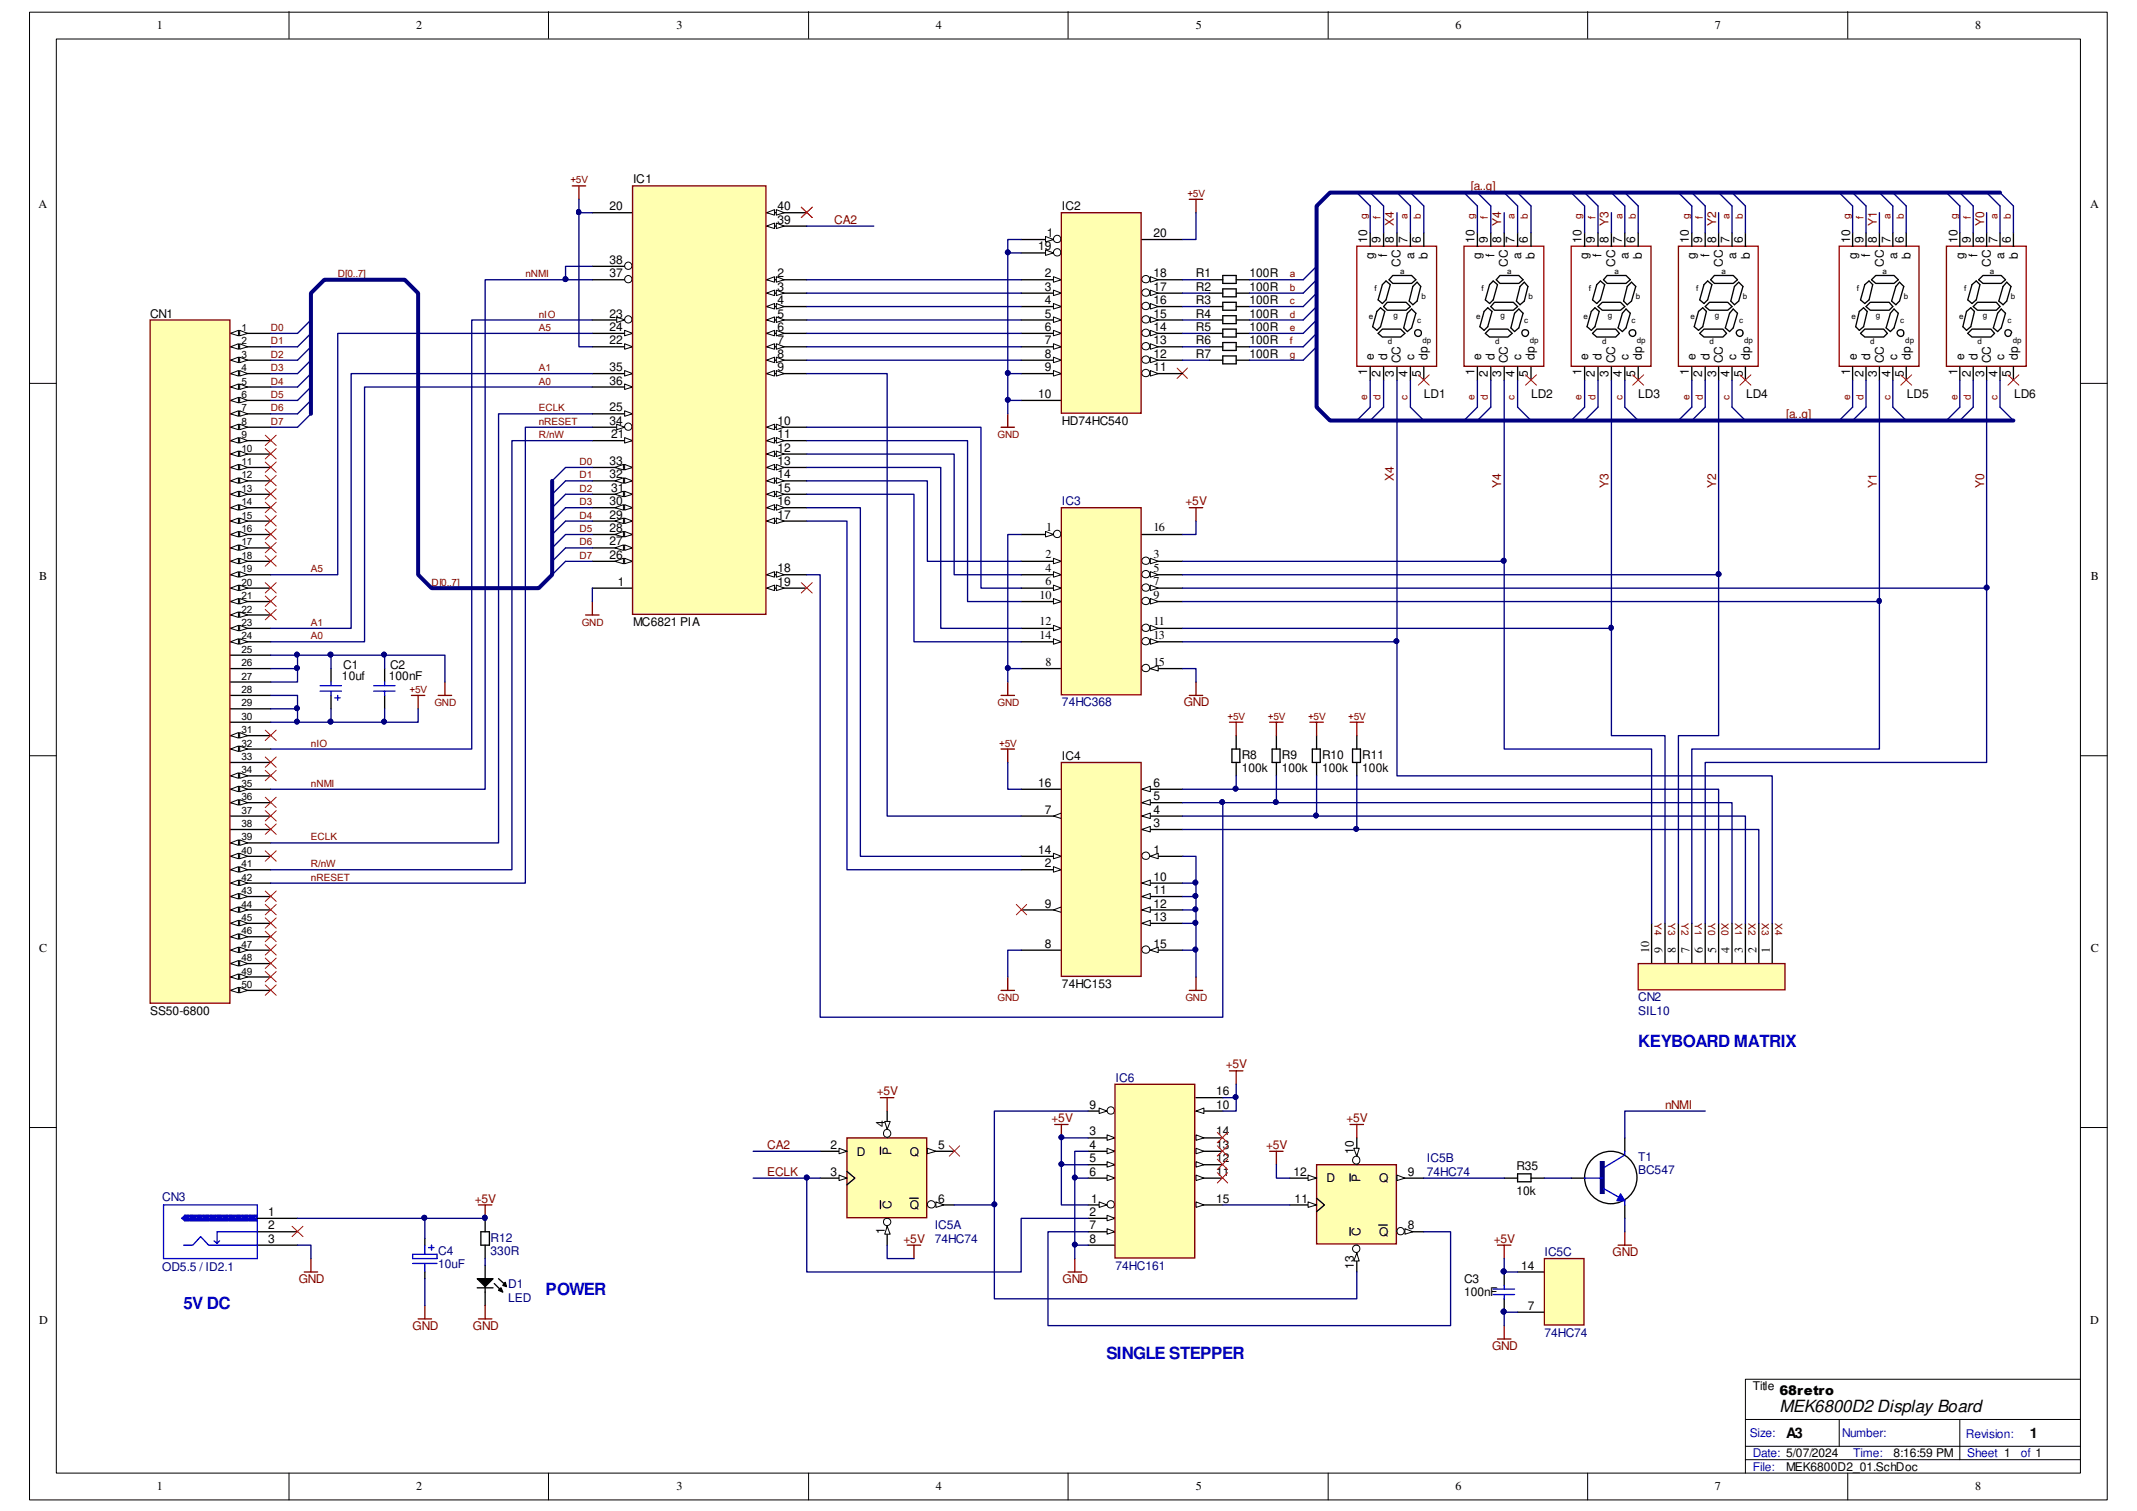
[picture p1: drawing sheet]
<svg xmlns="http://www.w3.org/2000/svg" width="297mm" height="210mm" viewBox="0 0 297 210" stroke-linecap="round" stroke-linejoin="round" font-family="sans-serif">
<defs><g id="words">
<g font-size="2.3" fill="#00f">
<text x="227.7" y="145.5">KEYBOARD MATRIX</text>
<text x="75.8" y="179.9">POWER</text>
<text x="25.5" y="181.8">5V DC</text>
</g>
<text font-size="2.3" fill="#0000bf" x="153.8" y="188.7">SINGLE STEPPER</text>
<text font-size="2.3" x="247.4" y="196.1">MEK6800D2 Display Board</text>
<g font-size="2">
<text x="248.3" y="199.7">A3</text>
<text x="282.1" y="199.7">1</text>
</g>
<text font-size="1.8" x="247.4" y="193.8">68retro</text>
<g font-size="1.7">
<text x="21.8" y="4">1</text>
<text x="57.9" y="4">2</text>
<text x="94" y="4">3</text>
<text x="130.1" y="4">4</text>
<text x="166.2" y="4">5</text>
<text x="202.3" y="4">6</text>
<text x="238.4" y="4">7</text>
<text x="274.5" y="4">8</text>
<text x="5.4" y="29">A</text>
<text x="84.7" y="29.2">20</text>
<text x="88" y="25.5">IC1</text>
<text x="108.1" y="29.2">40</text>
<text x="147.6" y="29.2">IC2</text>
<text x="290.5" y="29">A</text>
<text x="108.1" y="31.1">39</text>
<text x="144.3" y="34.8">19</text>
<text x="145.5" y="32.9">1</text>
<text x="160.3" y="32.9">20</text>
<text x="190" y="33.7" transform="rotate(-90 190 33.7)">10</text>
<text x="191" y="36" transform="rotate(-90 191 36)">g</text>
<text x="191.9" y="33.7" transform="rotate(-90 191.9 33.7)">9</text>
<text x="192.8" y="35.7" transform="rotate(-90 192.8 35.7)">f</text>
<text x="193.8" y="33.7" transform="rotate(-90 193.8 33.7)">8</text>
<text x="195.6" y="33.7" transform="rotate(-90 195.6 33.7)">7</text>
<text x="196.6" y="36" transform="rotate(-90 196.6 36)">a</text>
<text x="197.5" y="33.7" transform="rotate(-90 197.5 33.7)">6</text>
<text x="198.4" y="36" transform="rotate(-90 198.4 36)">b</text>
<text x="204.9" y="33.7" transform="rotate(-90 204.9 33.7)">10</text>
<text x="205.9" y="36" transform="rotate(-90 205.9 36)">g</text>
<text x="206.8" y="33.7" transform="rotate(-90 206.8 33.7)">9</text>
<text x="207.7" y="35.7" transform="rotate(-90 207.7 35.7)">f</text>
<text x="208.7" y="33.7" transform="rotate(-90 208.7 33.7)">8</text>
<text x="210.5" y="33.7" transform="rotate(-90 210.5 33.7)">7</text>
<text x="211.5" y="36" transform="rotate(-90 211.5 36)">a</text>
<text x="212.4" y="33.7" transform="rotate(-90 212.4 33.7)">6</text>
<text x="213.3" y="36" transform="rotate(-90 213.3 36)">b</text>
<text x="219.8" y="33.7" transform="rotate(-90 219.8 33.7)">10</text>
<text x="220.8" y="36" transform="rotate(-90 220.8 36)">g</text>
<text x="221.7" y="33.7" transform="rotate(-90 221.7 33.7)">9</text>
<text x="222.6" y="35.7" transform="rotate(-90 222.6 35.7)">f</text>
<text x="223.6" y="33.7" transform="rotate(-90 223.6 33.7)">8</text>
<text x="225.4" y="33.7" transform="rotate(-90 225.4 33.7)">7</text>
<text x="226.4" y="36" transform="rotate(-90 226.4 36)">a</text>
<text x="227.3" y="33.7" transform="rotate(-90 227.3 33.7)">6</text>
<text x="228.2" y="36" transform="rotate(-90 228.2 36)">b</text>
<text x="234.7" y="33.7" transform="rotate(-90 234.7 33.7)">10</text>
<text x="235.7" y="36" transform="rotate(-90 235.7 36)">g</text>
<text x="236.6" y="33.7" transform="rotate(-90 236.6 33.7)">9</text>
<text x="237.6" y="35.7" transform="rotate(-90 237.6 35.7)">f</text>
<text x="238.5" y="33.7" transform="rotate(-90 238.5 33.7)">8</text>
<text x="240.4" y="33.7" transform="rotate(-90 240.4 33.7)">7</text>
<text x="241.3" y="36" transform="rotate(-90 241.3 36)">a</text>
<text x="242.3" y="33.7" transform="rotate(-90 242.3 33.7)">6</text>
<text x="243.2" y="36" transform="rotate(-90 243.2 36)">b</text>
<text x="257.2" y="33.7" transform="rotate(-90 257.2 33.7)">10</text>
<text x="258.1" y="36" transform="rotate(-90 258.1 36)">g</text>
<text x="259" y="33.7" transform="rotate(-90 259 33.7)">9</text>
<text x="260" y="35.7" transform="rotate(-90 260 35.7)">f</text>
<text x="260.9" y="33.7" transform="rotate(-90 260.9 33.7)">8</text>
<text x="262.8" y="33.7" transform="rotate(-90 262.8 33.7)">7</text>
<text x="263.7" y="36" transform="rotate(-90 263.7 36)">a</text>
<text x="264.6" y="33.7" transform="rotate(-90 264.6 33.7)">6</text>
<text x="265.6" y="36" transform="rotate(-90 265.6 36)">b</text>
<text x="272.1" y="33.7" transform="rotate(-90 272.1 33.7)">10</text>
<text x="273" y="36" transform="rotate(-90 273 36)">g</text>
<text x="273.9" y="33.7" transform="rotate(-90 273.9 33.7)">9</text>
<text x="274.9" y="35.7" transform="rotate(-90 274.9 35.7)">f</text>
<text x="275.8" y="33.7" transform="rotate(-90 275.8 33.7)">8</text>
<text x="277.7" y="33.7" transform="rotate(-90 277.7 33.7)">7</text>
<text x="278.6" y="36" transform="rotate(-90 278.6 36)">a</text>
<text x="279.5" y="33.7" transform="rotate(-90 279.5 33.7)">6</text>
<text x="280.5" y="36" transform="rotate(-90 280.5 36)">b</text>
<text x="84.7" y="38.5">37</text>
<text x="84.7" y="36.7">38</text>
<text x="108.1" y="38.5">2</text>
<text x="108.1" y="40.4">3</text>
<text x="145.2" y="40.4">3</text>
<text x="145.2" y="38.5">2</text>
<text x="160.3" y="38.5">18</text>
<text x="160.3" y="40.4">17</text>
<text x="166.2" y="40.4">R2</text>
<text x="166.2" y="38.5">R1</text>
<text x="173.7" y="40.4">100R</text>
<text x="173.7" y="38.5">100R</text>
<text x="194.7" y="37.1" transform="rotate(-90 194.7 37.1)">CC</text>
<text x="209.6" y="37.1" transform="rotate(-90 209.6 37.1)">CC</text>
<text x="224.5" y="37.1" transform="rotate(-90 224.5 37.1)">CC</text>
<text x="239.5" y="37.1" transform="rotate(-90 239.5 37.1)">CC</text>
<text x="261.8" y="37.1" transform="rotate(-90 261.8 37.1)">CC</text>
<text x="276.7" y="37.1" transform="rotate(-90 276.7 37.1)">CC</text>
<text x="20.9" y="44.1">CN1</text>
<text x="84.7" y="47.8">22</text>
<text x="84.7" y="44.1">23</text>
<text x="84.7" y="46">24</text>
<text x="108.1" y="42.2">4</text>
<text x="108.1" y="44.1">5</text>
<text x="108.1" y="46">6</text>
<text x="108.1" y="47.8">7</text>
<text x="145.2" y="42.2">4</text>
<text x="145.2" y="44.1">5</text>
<text x="145.2" y="47.8">7</text>
<text x="145.2" y="46">6</text>
<text x="160.3" y="47.8">13</text>
<text x="160.3" y="46">14</text>
<text x="160.3" y="42.2">16</text>
<text x="160.3" y="44.1">15</text>
<text x="166.2" y="47.8">R6</text>
<text x="166.2" y="44.1">R4</text>
<text x="166.2" y="46">R5</text>
<text x="166.2" y="42.2">R3</text>
<text x="173.7" y="47.8">100R</text>
<text x="173.7" y="44.1">100R</text>
<text x="173.7" y="46">100R</text>
<text x="173.7" y="42.2">100R</text>
<text x="84.7" y="51.6">35</text>
<text x="84.7" y="53.4">36</text>
<text x="108.1" y="49.7">8</text>
<text x="108.1" y="51.6">9</text>
<text x="145.2" y="49.7">8</text>
<text x="145.2" y="51.6">9</text>
<text x="160.3" y="51.6">11</text>
<text x="160.3" y="49.7">12</text>
<text x="166.2" y="49.7">R7</text>
<text x="173.7" y="49.7">100R</text>
<text x="190" y="52.2" transform="rotate(-90 190 52.2)">1</text>
<text x="191" y="50" transform="rotate(-90 191 50)">e</text>
<text x="191.9" y="52.4" transform="rotate(-90 191.9 52.4)">2</text>
<text x="192.8" y="50" transform="rotate(-90 192.8 50)">d</text>
<text x="193.8" y="52.4" transform="rotate(-90 193.8 52.4)">3</text>
<text x="194.7" y="50.5" transform="rotate(-90 194.7 50.5)">CC</text>
<text x="195.6" y="52.4" transform="rotate(-90 195.6 52.4)">4</text>
<text x="196.6" y="50" transform="rotate(-90 196.6 50)">c</text>
<text x="197.5" y="52.4" transform="rotate(-90 197.5 52.4)">5</text>
<text x="198.4" y="50" transform="rotate(-90 198.4 50)">dp</text>
<text x="204.9" y="52.2" transform="rotate(-90 204.9 52.2)">1</text>
<text x="205.9" y="50" transform="rotate(-90 205.9 50)">e</text>
<text x="206.8" y="52.4" transform="rotate(-90 206.8 52.4)">2</text>
<text x="207.7" y="50" transform="rotate(-90 207.7 50)">d</text>
<text x="208.7" y="52.4" transform="rotate(-90 208.7 52.4)">3</text>
<text x="209.6" y="50.5" transform="rotate(-90 209.6 50.5)">CC</text>
<text x="210.5" y="52.4" transform="rotate(-90 210.5 52.4)">4</text>
<text x="211.5" y="50" transform="rotate(-90 211.5 50)">c</text>
<text x="212.4" y="52.4" transform="rotate(-90 212.4 52.4)">5</text>
<text x="213.3" y="50" transform="rotate(-90 213.3 50)">dp</text>
<text x="219.8" y="52.2" transform="rotate(-90 219.8 52.2)">1</text>
<text x="220.8" y="50" transform="rotate(-90 220.8 50)">e</text>
<text x="221.7" y="52.4" transform="rotate(-90 221.7 52.4)">2</text>
<text x="222.6" y="50" transform="rotate(-90 222.6 50)">d</text>
<text x="223.6" y="52.4" transform="rotate(-90 223.6 52.4)">3</text>
<text x="224.5" y="50.5" transform="rotate(-90 224.5 50.5)">CC</text>
<text x="225.4" y="52.4" transform="rotate(-90 225.4 52.4)">4</text>
<text x="226.4" y="50" transform="rotate(-90 226.4 50)">c</text>
<text x="227.3" y="52.4" transform="rotate(-90 227.3 52.4)">5</text>
<text x="228.2" y="50" transform="rotate(-90 228.2 50)">dp</text>
<text x="234.7" y="52.2" transform="rotate(-90 234.7 52.2)">1</text>
<text x="235.7" y="50" transform="rotate(-90 235.7 50)">e</text>
<text x="236.6" y="52.4" transform="rotate(-90 236.6 52.4)">2</text>
<text x="237.6" y="50" transform="rotate(-90 237.6 50)">d</text>
<text x="238.5" y="52.4" transform="rotate(-90 238.5 52.4)">3</text>
<text x="239.5" y="50.5" transform="rotate(-90 239.5 50.5)">CC</text>
<text x="240.4" y="52.4" transform="rotate(-90 240.4 52.4)">4</text>
<text x="241.3" y="50" transform="rotate(-90 241.3 50)">c</text>
<text x="242.3" y="52.4" transform="rotate(-90 242.3 52.4)">5</text>
<text x="243.2" y="50" transform="rotate(-90 243.2 50)">dp</text>
<text x="257.2" y="52.2" transform="rotate(-90 257.2 52.2)">1</text>
<text x="258.1" y="50" transform="rotate(-90 258.1 50)">e</text>
<text x="259" y="52.4" transform="rotate(-90 259 52.4)">2</text>
<text x="260" y="50" transform="rotate(-90 260 50)">d</text>
<text x="260.9" y="52.4" transform="rotate(-90 260.9 52.4)">3</text>
<text x="261.8" y="50.5" transform="rotate(-90 261.8 50.5)">CC</text>
<text x="262.8" y="52.4" transform="rotate(-90 262.8 52.4)">4</text>
<text x="263.7" y="50" transform="rotate(-90 263.7 50)">c</text>
<text x="264.6" y="52.4" transform="rotate(-90 264.6 52.4)">5</text>
<text x="265.6" y="50" transform="rotate(-90 265.6 50)">dp</text>
<text x="272.1" y="52.2" transform="rotate(-90 272.1 52.2)">1</text>
<text x="273" y="50" transform="rotate(-90 273 50)">e</text>
<text x="273.9" y="52.4" transform="rotate(-90 273.9 52.4)">2</text>
<text x="274.9" y="50" transform="rotate(-90 274.9 50)">d</text>
<text x="275.8" y="52.4" transform="rotate(-90 275.8 52.4)">3</text>
<text x="276.7" y="50.5" transform="rotate(-90 276.7 50.5)">CC</text>
<text x="277.7" y="52.4" transform="rotate(-90 277.7 52.4)">4</text>
<text x="278.6" y="50" transform="rotate(-90 278.6 50)">c</text>
<text x="279.5" y="52.4" transform="rotate(-90 279.5 52.4)">5</text>
<text x="280.5" y="50" transform="rotate(-90 280.5 50)">dp</text>
<text x="84.7" y="57.2">25</text>
<text x="84.7" y="59">34</text>
<text x="108.1" y="59">10</text>
<text x="144.3" y="55.3">10</text>
<text x="147.6" y="59">HD74HC540</text>
<text x="197.9" y="55.3">LD1</text>
<text x="212.8" y="55.3">LD2</text>
<text x="227.7" y="55.3">LD3</text>
<text x="242.7" y="55.3">LD4</text>
<text x="265" y="55.3">LD5</text>
<text x="279.9" y="55.3">LD6</text>
<text x="84.7" y="64.6">33</text>
<text x="85" y="60.9">21</text>
<text x="108.1" y="62.7">12</text>
<text x="108.1" y="64.6">13</text>
<text x="108.1" y="60.9">11</text>
<text x="84.7" y="70.2">30</text>
<text x="84.7" y="66.5">32</text>
<text x="85" y="68.3">31</text>
<text x="108.1" y="66.5">14</text>
<text x="108.1" y="68.3">15</text>
<text x="108.1" y="70.2">16</text>
<text x="84.7" y="77.6">26</text>
<text x="84.7" y="75.8">27</text>
<text x="84.7" y="73.9">28</text>
<text x="84.7" y="72.1">29</text>
<text x="108.1" y="72.1">17</text>
<text x="145.3" y="77.6">2</text>
<text x="145.4" y="73.8">1</text>
<text x="160.3" y="77.6">3</text>
<text x="160.3" y="73.8">16</text>
<text x="5.5" y="80.6">B</text>
<text x="85.9" y="81.4">1</text>
<text x="108.1" y="81.4">19</text>
<text x="108.1" y="79.5">18</text>
<text x="144.5" y="83.1">10</text>
<text x="145.3" y="79.4">4</text>
<text x="145.3" y="81.3">6</text>
<text x="160.3" y="79.4">5</text>
<text x="160.3" y="81.3">7</text>
<text x="160.3" y="83.1">9</text>
<text x="290.6" y="80.6">B</text>
<text x="88" y="87">MC6821 PIA</text>
<text x="144.5" y="88.7">14</text>
<text x="144.5" y="86.9">12</text>
<text x="160.3" y="86.9">11</text>
<text x="160.3" y="88.7">13</text>
<text x="47.5" y="94.4">10uf</text>
<text x="47.7" y="93">C1</text>
<text x="54.1" y="94.4">100nF</text>
<text x="54.2" y="93">C2</text>
<text x="145.3" y="92.5">8</text>
<text x="160.3" y="92.5">15</text>
<text x="147.6" y="105.6">IC4</text>
<text x="172.6" y="105.4">R8</text>
<text x="172.6" y="107.3">100k</text>
<text x="178.2" y="105.4">R9</text>
<text x="178.2" y="107.3">100k</text>
<text x="183.8" y="105.4">R10</text>
<text x="183.8" y="107.3">100k</text>
<text x="189.4" y="105.4">R11</text>
<text x="189.4" y="107.3">100k</text>
<text x="144.3" y="109.3">16</text>
<text x="145.2" y="113">7</text>
<text x="160.3" y="113">4</text>
<text x="160.3" y="109.3">6</text>
<text x="160.3" y="111.2">5</text>
<text x="144.3" y="118.6">14</text>
<text x="160.3" y="118.6">1</text>
<text x="160.3" y="114.9">3</text>
<text x="145.2" y="120.5">2</text>
<text x="160.3" y="122.3">10</text>
<text x="160.3" y="124.2">11</text>
<text x="145.2" y="131.7">8</text>
<text x="145.2" y="126.1">9</text>
<text x="160.3" y="126.1">12</text>
<text x="160.3" y="127.9">13</text>
<text x="160.3" y="131.7">15</text>
<text x="5.5" y="132.2">C</text>
<text x="147.6" y="137.2">74HC153</text>
<text x="229.2" y="132.3" transform="rotate(-90 229.2 132.3)">10</text>
<text x="231.1" y="132.3" transform="rotate(-90 231.1 132.3)">9</text>
<text x="233" y="132.3" transform="rotate(-90 233 132.3)">8</text>
<text x="234.8" y="132.3" transform="rotate(-90 234.8 132.3)">7</text>
<text x="236.7" y="132.3" transform="rotate(-90 236.7 132.3)">6</text>
<text x="238.5" y="132.3" transform="rotate(-90 238.5 132.3)">5</text>
<text x="240.4" y="132.3" transform="rotate(-90 240.4 132.3)">4</text>
<text x="242.3" y="132.3" transform="rotate(-90 242.3 132.3)">3</text>
<text x="244.1" y="132.3" transform="rotate(-90 244.1 132.3)">2</text>
<text x="246" y="132.3" transform="rotate(-90 246 132.3)">1</text>
<text x="290.6" y="132.2">C</text>
<text x="20.9" y="141">SS50-6800</text>
<text x="151.4" y="154">9</text>
<text x="169" y="152.1">16</text>
<text x="169" y="154">10</text>
<text x="115.4" y="159.6">2</text>
<text x="119.1" y="160.5">D</text>
<text x="123" y="156.5" transform="rotate(-90 123 156.5)">4</text>
<text x="123.9" y="160.4" transform="rotate(-90 123.9 160.4)">P</text>
<text x="126.4" y="160.5">Q</text>
<text x="130.4" y="159.6">5</text>
<text x="151.4" y="157.7">3</text>
<text x="151.4" y="159.6">4</text>
<text x="151.4" y="161.5">5</text>
<text x="169" y="161.5">12</text>
<text x="169" y="159.6">13</text>
<text x="169" y="157.7">14</text>
<text x="188.2" y="160.3" transform="rotate(-90 188.2 160.3)">10</text>
<text x="115.4" y="163.3">3</text>
<text x="123.9" y="168" transform="rotate(-90 123.9 168)">C</text>
<text x="126.4" y="168">Q</text>
<text x="130.4" y="167">6</text>
<text x="151.4" y="163.3">6</text>
<text x="151.7" y="167">1</text>
<text x="169" y="163.3">11</text>
<text x="169" y="167">15</text>
<text x="179.8" y="163.3">12</text>
<text x="180" y="167">11</text>
<text x="184.4" y="164.3">D</text>
<text x="189.1" y="164.2" transform="rotate(-90 189.1 164.2)">P</text>
<text x="191.7" y="164.3">Q</text>
<text x="195.7" y="163.3">9</text>
<text x="210.8" y="162.6">R35</text>
<text x="210.8" y="165.9">10k</text>
<text x="37.3" y="170.8">2</text>
<text x="37.3" y="168.9">1</text>
<text x="37.3" y="172.6">3</text>
<text x="123" y="171.4" transform="rotate(-90 123 171.4)">1</text>
<text x="151.4" y="168.9">2</text>
<text x="151.4" y="170.8">7</text>
<text x="151.4" y="172.6">8</text>
<text x="189.1" y="171.7" transform="rotate(-90 189.1 171.7)">C</text>
<text x="191.7" y="171.7">Q</text>
<text x="195.7" y="170.8">8</text>
<text x="188.2" y="176.3" transform="rotate(-90 188.2 176.3)">13</text>
<text x="203.5" y="178.2">C3</text>
<text x="211.5" y="176.4">14</text>
<text x="5.5" y="184">D</text>
<text x="203.5" y="180.1">100nF</text>
<text x="212.4" y="181.9">7</text>
<text x="290.5" y="184">D</text>
<text x="243.6" y="193.1">Title</text>
<text x="263.2" y="202.4">8:16:59 PM</text>
<text x="21.8" y="207">1</text>
<text x="57.9" y="207">2</text>
<text x="94" y="207">3</text>
<text x="130.1" y="207">4</text>
<text x="166.2" y="207">5</text>
<text x="202.3" y="207">6</text>
<text x="238.4" y="207">7</text>
<text x="248.3" y="204.3">MEK6800D2_01.SchDoc</text>
<text x="274.5" y="207">8</text>
</g>
<g font-size="1.7" fill="#800000">
<text x="204.4" y="26.4">[a..g]</text>
<text x="115.9" y="31.1">CA2</text>
<text x="193.8" y="31.4" transform="rotate(-90 193.8 31.4)">X4</text>
<text x="208.7" y="31.4" transform="rotate(-90 208.7 31.4)">Y4</text>
<text x="223.6" y="31.4" transform="rotate(-90 223.6 31.4)">Y3</text>
<text x="238.5" y="31.4" transform="rotate(-90 238.5 31.4)">Y2</text>
<text x="260.9" y="31.4" transform="rotate(-90 260.9 31.4)">Y1</text>
<text x="275.8" y="31.4" transform="rotate(-90 275.8 31.4)">Y0</text>
<text x="248.3" y="58.1">[a..g]</text>
<text x="164.8" y="70.2">+5V</text>
<text x="193.8" y="66.8" transform="rotate(-90 193.8 66.8)">X4</text>
<text x="208.7" y="67.7" transform="rotate(-90 208.7 67.7)">Y4</text>
<text x="223.6" y="67.7" transform="rotate(-90 223.6 67.7)">Y3</text>
<text x="238.5" y="67.7" transform="rotate(-90 238.5 67.7)">Y2</text>
<text x="260.9" y="67.7" transform="rotate(-90 260.9 67.7)">Y1</text>
<text x="275.8" y="67.7" transform="rotate(-90 275.8 67.7)">Y0</text>
<text x="164.5" y="98.1">GND</text>
<text x="170.4" y="148.4">+5V</text>
<text x="121.9" y="152.1">+5V</text>
<text x="146.2" y="155.9">+5V</text>
<text x="187.2" y="155.9">+5V</text>
<text x="231.4" y="154">nNMI</text>
<text x="106.6" y="159.6">CA2</text>
<text x="176" y="159.6">+5V</text>
<text x="66" y="167">+5V</text>
<text x="106.6" y="163.3">ECLK</text>
<text x="125.6" y="172.6">+5V</text>
<text x="207.6" y="172.6">+5V</text>
<text x="41.5" y="178.2">GND</text>
<text x="147.7" y="178.2">GND</text>
<text x="224.2" y="174.5">GND</text>
<text x="57.4" y="184.7">GND</text>
<text x="65.7" y="184.7">GND</text>
<text x="207.4" y="187.5">GND</text>
</g>
<g font-size="1.7" fill="#000080">
<text x="147.6" y="70.2">IC3</text>
<text x="147.6" y="98.1">74HC368</text>
<text x="227.7" y="139.1">CN2</text>
<text x="227.7" y="141">SIL10</text>
<text x="155.1" y="150.3">IC6</text>
<text x="198.3" y="161.5">IC5B</text>
<text x="227.7" y="161.3">T1</text>
<text x="22.6" y="166.9">CN3</text>
<text x="198.3" y="163.3">74HC74</text>
<text x="227.7" y="163.2">BC547</text>
<text x="68.2" y="172.5">R12</text>
<text x="129.9" y="170.8">IC5A</text>
<text x="129.9" y="172.6">74HC74</text>
<text x="22.6" y="176.5">OD5.5 / ID2.1</text>
<text x="60.9" y="174.3">C4</text>
<text x="60.9" y="176.2">10uF</text>
<text x="68.2" y="174.3">330R</text>
<text x="70.7" y="179">D1</text>
<text x="155.1" y="176.4">74HC161</text>
<text x="214.7" y="174.5">IC5C</text>
<text x="70.7" y="180.8">LED</text>
<text x="214.7" y="185.7">74HC74</text>
</g>
<g font-size="1.7" fill="#00f">
<text x="243.2" y="199.6">Size:</text>
<text x="243.6" y="202.4">Date: 5/07/2024</text>
<text x="256.1" y="199.6">Number:</text>
<text x="257.6" y="202.4">Time:</text>
<text x="273.3" y="199.8">Revision:</text>
<text x="273.4" y="202.4">Sheet 1</text>
<text x="280.9" y="202.4">of 1</text>
<text x="243.6" y="204.3">File:</text>
</g>
<g font-size="1.4" fill="#800000">
<text x="79.3" y="25.5">+V</text>
<text x="80" y="25.5">5</text>
<text x="165.1" y="27.3">+V</text>
<text x="165.8" y="27.3">5</text>
<text x="190" y="30.5" transform="rotate(-90 190 30.5)">g</text>
<text x="191.9" y="30.5" transform="rotate(-90 191.9 30.5)">f</text>
<text x="195.6" y="30.5" transform="rotate(-90 195.6 30.5)">a</text>
<text x="197.5" y="30.5" transform="rotate(-90 197.5 30.5)">b</text>
<text x="204.9" y="30.5" transform="rotate(-90 204.9 30.5)">g</text>
<text x="206.8" y="30.5" transform="rotate(-90 206.8 30.5)">f</text>
<text x="210.5" y="30.5" transform="rotate(-90 210.5 30.5)">a</text>
<text x="212.4" y="30.5" transform="rotate(-90 212.4 30.5)">b</text>
<text x="219.8" y="30.5" transform="rotate(-90 219.8 30.5)">g</text>
<text x="221.8" y="30.5" transform="rotate(-90 221.8 30.5)">f</text>
<text x="225.5" y="30.5" transform="rotate(-90 225.5 30.5)">a</text>
<text x="227.4" y="30.5" transform="rotate(-90 227.4 30.5)">b</text>
<text x="234.8" y="30.5" transform="rotate(-90 234.8 30.5)">g</text>
<text x="236.7" y="30.5" transform="rotate(-90 236.7 30.5)">f</text>
<text x="240.4" y="30.5" transform="rotate(-90 240.4 30.5)">a</text>
<text x="242.3" y="30.5" transform="rotate(-90 242.3 30.5)">b</text>
<text x="257.2" y="30.5" transform="rotate(-90 257.2 30.5)">g</text>
<text x="259" y="30.5" transform="rotate(-90 259 30.5)">f</text>
<text x="262.8" y="30.5" transform="rotate(-90 262.8 30.5)">a</text>
<text x="264.6" y="30.5" transform="rotate(-90 264.6 30.5)">b</text>
<text x="272.1" y="30.5" transform="rotate(-90 272.1 30.5)">g</text>
<text x="273.9" y="30.5" transform="rotate(-90 273.9 30.5)">f</text>
<text x="277.7" y="30.5" transform="rotate(-90 277.7 30.5)">a</text>
<text x="279.5" y="30.5" transform="rotate(-90 279.5 30.5)">b</text>
<text x="46.9" y="38.5">D[.]</text>
<text x="48.3" y="38.5">0.</text>
<text x="49.7" y="38.5">7</text>
<text x="73" y="38.5">n</text>
<text x="73.8" y="38.5">NMI</text>
<text x="179.3" y="40.4">b</text>
<text x="179.3" y="38.5">a</text>
<text x="37.6" y="46">D0</text>
<text x="37.6" y="47.8">D1</text>
<text x="74.9" y="46">A5</text>
<text x="74.9" y="44.1">nO</text>
<text x="75.6" y="44.1">I</text>
<text x="179.3" y="42.2">c</text>
<text x="179.3" y="44.1">d</text>
<text x="179.3" y="46">e</text>
<text x="179.3" y="47.8">f</text>
<text x="37.6" y="49.7">D2</text>
<text x="37.6" y="51.6">D3</text>
<text x="37.6" y="53.4">D4</text>
<text x="74.9" y="51.6">A1</text>
<text x="74.9" y="53.4">A0</text>
<text x="179.3" y="49.7">g</text>
<text x="37.6" y="57.2">D6</text>
<text x="37.6" y="59">D7</text>
<text x="37.6" y="55.3">D5</text>
<text x="74.9" y="57.2">ECL</text>
<text x="74.9" y="59">n</text>
<text x="75.6" y="59">RESET</text>
<text x="77.6" y="57.2">K</text>
<text x="190" y="55.6" transform="rotate(-90 190 55.6)">e</text>
<text x="191.9" y="55.6" transform="rotate(-90 191.9 55.6)">d</text>
<text x="195.6" y="55.6" transform="rotate(-90 195.6 55.6)">c</text>
<text x="204.9" y="55.6" transform="rotate(-90 204.9 55.6)">e</text>
<text x="206.8" y="55.6" transform="rotate(-90 206.8 55.6)">d</text>
<text x="210.5" y="55.6" transform="rotate(-90 210.5 55.6)">c</text>
<text x="219.8" y="55.6" transform="rotate(-90 219.8 55.6)">e</text>
<text x="221.8" y="55.6" transform="rotate(-90 221.8 55.6)">d</text>
<text x="225.5" y="55.6" transform="rotate(-90 225.5 55.6)">c</text>
<text x="234.8" y="55.6" transform="rotate(-90 234.8 55.6)">e</text>
<text x="236.7" y="55.6" transform="rotate(-90 236.7 55.6)">d</text>
<text x="240.4" y="55.6" transform="rotate(-90 240.4 55.6)">c</text>
<text x="257.2" y="55.6" transform="rotate(-90 257.2 55.6)">e</text>
<text x="259" y="55.6" transform="rotate(-90 259 55.6)">d</text>
<text x="262.8" y="55.6" transform="rotate(-90 262.8 55.6)">c</text>
<text x="272.1" y="55.6" transform="rotate(-90 272.1 55.6)">e</text>
<text x="273.9" y="55.6" transform="rotate(-90 273.9 55.6)">d</text>
<text x="277.7" y="55.6" transform="rotate(-90 277.7 55.6)">c</text>
<text x="74.9" y="60.9">R/W</text>
<text x="76.3" y="60.9">n</text>
<text x="80.6" y="64.6">D0</text>
<text x="138.6" y="60.9">GND</text>
<text x="80.6" y="66.5">D1</text>
<text x="80.6" y="68.3">D2</text>
<text x="80.6" y="70.2">D3</text>
<text x="80.6" y="72.1">D4</text>
<text x="80.6" y="73.9">D5</text>
<text x="80.6" y="75.8">D6</text>
<text x="80.6" y="77.6">D7</text>
<text x="43.2" y="79.5">A5</text>
<text x="60" y="81.4">D[.]</text>
<text x="61.3" y="81.4">0.</text>
<text x="62.8" y="81.4">7</text>
<text x="43.2" y="88.8">A0</text>
<text x="43.2" y="87">A1</text>
<text x="80.9" y="87">GND</text>
<text x="56.9" y="96.3">+V</text>
<text x="57.7" y="96.3">5</text>
<text x="60.4" y="98.1">GND</text>
<text x="138.6" y="98.1">GND</text>
<text x="170.6" y="100">+V</text>
<text x="171.4" y="100">5</text>
<text x="176.2" y="100">+V</text>
<text x="177" y="100">5</text>
<text x="181.8" y="100">+V</text>
<text x="182.6" y="100">5</text>
<text x="187.4" y="100">+V</text>
<text x="188.2" y="100">5</text>
<text x="43.2" y="103.7">nO</text>
<text x="44" y="103.7">I</text>
<text x="138.9" y="103.7">+V</text>
<text x="139.7" y="103.7">5</text>
<text x="43.2" y="109.3">n</text>
<text x="44" y="109.3">NMI</text>
<text x="43.2" y="116.8">ECL</text>
<text x="45.9" y="116.8">K</text>
<text x="43.2" y="120.5">R/W</text>
<text x="43.2" y="122.3">n</text>
<text x="44" y="122.3">RESET</text>
<text x="44.6" y="120.5">n</text>
<text x="230" y="128.3" transform="rotate(90 230 128.3)">Y4</text>
<text x="231.9" y="128.3" transform="rotate(90 231.9 128.3)">Y3</text>
<text x="233.7" y="128.3" transform="rotate(90 233.7 128.3)">Y2</text>
<text x="235.6" y="128.3" transform="rotate(90 235.6 128.3)">Y1</text>
<text x="237.4" y="128.3" transform="rotate(90 237.4 128.3)">Y0</text>
<text x="239.3" y="128.3" transform="rotate(90 239.3 128.3)">X0</text>
<text x="241.2" y="128.3" transform="rotate(90 241.2 128.3)">X1</text>
<text x="243" y="128.3" transform="rotate(90 243 128.3)">X2</text>
<text x="244.9" y="128.3" transform="rotate(90 244.9 128.3)">X3</text>
<text x="246.8" y="128.3" transform="rotate(90 246.8 128.3)">X4</text>
<text x="138.6" y="139.1">GND</text>
<text x="164.8" y="139.1">GND</text>
</g>
<g font-size="1.4">
<text x="33.6" y="47.8">2</text>
<text x="33.6" y="46">1</text>
<text x="33.6" y="49.7">3</text>
<text x="33.6" y="51.6">4</text>
<text x="33.6" y="53.4">5</text>
<text x="33.6" y="55.3">6</text>
<text x="33.6" y="57.2">7</text>
<text x="33.6" y="59">8</text>
<text x="33.6" y="60.9">9</text>
<text x="33.6" y="64.6">1</text>
<text x="33.6" y="62.7">1</text>
<text x="34.3" y="64.6">1</text>
<text x="34.3" y="62.7">0</text>
<text x="33.6" y="66.5">1</text>
<text x="33.6" y="68.3">1</text>
<text x="33.6" y="70.2">1</text>
<text x="34.3" y="66.5">2</text>
<text x="34.3" y="68.3">3</text>
<text x="34.3" y="70.2">4</text>
<text x="33.6" y="72.1">1</text>
<text x="33.6" y="73.9">1</text>
<text x="33.6" y="75.8">1</text>
<text x="33.6" y="77.6">1</text>
<text x="34.3" y="72.1">5</text>
<text x="34.3" y="73.9">6</text>
<text x="34.3" y="75.8">7</text>
<text x="34.3" y="77.6">8</text>
<text x="33.6" y="79.5">1</text>
<text x="33.6" y="83.2">2</text>
<text x="33.6" y="81.4">2</text>
<text x="34.3" y="79.5">9</text>
<text x="34.3" y="83.2">1</text>
<text x="34.3" y="81.4">0</text>
<text x="33.6" y="85.1">2</text>
<text x="33.6" y="87">2</text>
<text x="33.6" y="88.8">2</text>
<text x="34.3" y="85.1">2</text>
<text x="34.3" y="87">3</text>
<text x="34.3" y="88.8">4</text>
<text x="33.6" y="90.7">2</text>
<text x="33.6" y="92.5">2</text>
<text x="33.6" y="94.4">2</text>
<text x="34.3" y="90.7">5</text>
<text x="34.3" y="92.5">6</text>
<text x="34.3" y="94.4">7</text>
<text x="33.6" y="101.9">3</text>
<text x="33.6" y="96.3">2</text>
<text x="33.6" y="98.1">2</text>
<text x="33.6" y="100">3</text>
<text x="34.3" y="101.9">1</text>
<text x="34.3" y="96.3">8</text>
<text x="34.3" y="98.1">9</text>
<text x="34.3" y="100">0</text>
<text x="33.6" y="107.4">3</text>
<text x="33.6" y="103.7">3</text>
<text x="33.6" y="105.6">3</text>
<text x="34.3" y="107.4">4</text>
<text x="34.3" y="103.7">2</text>
<text x="34.3" y="105.6">3</text>
<text x="33.6" y="109.3">3</text>
<text x="33.6" y="113">3</text>
<text x="33.6" y="111.2">3</text>
<text x="34.3" y="109.3">5</text>
<text x="34.3" y="113">7</text>
<text x="34.3" y="111.2">6</text>
<text x="33.6" y="114.9">3</text>
<text x="33.6" y="116.8">3</text>
<text x="33.6" y="118.6">4</text>
<text x="34.3" y="114.9">8</text>
<text x="34.3" y="116.8">9</text>
<text x="34.3" y="118.6">0</text>
<text x="33.6" y="120.5">4</text>
<text x="33.6" y="122.3">4</text>
<text x="33.6" y="124.2">4</text>
<text x="34.3" y="120.5">1</text>
<text x="34.3" y="122.3">2</text>
<text x="34.3" y="124.2">3</text>
<text x="33.6" y="129.8">4</text>
<text x="33.6" y="131.7">4</text>
<text x="33.6" y="126.1">4</text>
<text x="33.6" y="127.9">4</text>
<text x="34.3" y="129.8">6</text>
<text x="34.3" y="131.7">7</text>
<text x="34.3" y="126.1">4</text>
<text x="34.3" y="127.9">5</text>
<text x="33.6" y="133.5">4</text>
<text x="33.6" y="135.4">4</text>
<text x="33.6" y="137.2">5</text>
<text x="34.3" y="133.5">8</text>
<text x="34.3" y="135.4">9</text>
<text x="34.3" y="137.2">0</text>
</g>
<g font-size="1.1">
<text x="191" y="40.4">f</text>
<text x="194.6" y="38">a</text>
<text x="197.6" y="41.5">b</text>
<text x="205.9" y="40.4">f</text>
<text x="209.5" y="38">a</text>
<text x="212.5" y="41.5">b</text>
<text x="220.8" y="40.4">f</text>
<text x="224.4" y="38">a</text>
<text x="227.4" y="41.5">b</text>
<text x="235.8" y="40.4">f</text>
<text x="239.3" y="38">a</text>
<text x="242.3" y="41.5">b</text>
<text x="258.1" y="40.4">f</text>
<text x="261.7" y="38">a</text>
<text x="264.6" y="41.5">b</text>
<text x="273" y="40.4">f</text>
<text x="276.6" y="38">a</text>
<text x="279.5" y="41.5">b</text>
<text x="190.3" y="44.3">e</text>
<text x="192.9" y="47.8">d</text>
<text x="193.7" y="44.1">g</text>
<text x="197" y="44.9">c</text>
<text x="197.7" y="47.7">d</text>
<text x="198.3" y="47.7">p</text>
<text x="205.2" y="44.3">e</text>
<text x="207.8" y="47.8">d</text>
<text x="208.6" y="44.1">g</text>
<text x="211.9" y="44.9">c</text>
<text x="212.6" y="47.7">d</text>
<text x="213.2" y="47.7">p</text>
<text x="220.1" y="44.3">e</text>
<text x="222.7" y="47.8">d</text>
<text x="223.5" y="44.1">g</text>
<text x="226.8" y="44.9">c</text>
<text x="227.5" y="47.7">d</text>
<text x="228.1" y="47.7">p</text>
<text x="235" y="44.3">e</text>
<text x="237.6" y="47.8">d</text>
<text x="238.4" y="44.1">g</text>
<text x="241.8" y="44.9">c</text>
<text x="242.4" y="47.7">d</text>
<text x="243" y="47.7">p</text>
<text x="257.3" y="44.3">e</text>
<text x="260" y="47.8">d</text>
<text x="260.7" y="44.1">g</text>
<text x="264.1" y="44.9">c</text>
<text x="264.8" y="47.7">dp</text>
<text x="272.3" y="44.3">e</text>
<text x="274.9" y="47.8">d</text>
<text x="275.6" y="44.1">g</text>
<text x="279" y="44.9">c</text>
<text x="279.8" y="47.7">d</text>
<text x="280.4" y="47.7">p</text>
</g>
</g></defs>
<path d="M4.1 1.7h288.8v206.7h-288.8z" fill="none" stroke="#000" stroke-width=".14"/>
<path d="M7.9 5.5h281.3v199.1h-281.3z" fill="#fff"/>
<g fill="none" stroke="#000" stroke-width=".14">
<path d="M7.8 5.4h281.4v199.2h-281.4zM40.2 1.6v3.7M76.2 1.6v3.7M112.4 1.6v3.7M148.5 1.6v3.7M184.6 1.6v3.7M220.7 1.6v3.7M256.8 1.6v3.7M4.1 53.3h3.7M289.2 53.3h3.7M4.1 105h3.7M289.2 105h3.7"/>
<path d="M4.1 156.6h3.7M289.2 156.6h3.7M242.6 197.2h46.6M255.6 197.2v3.7M272.4 197.2v5.6M289.2 191.6h-46.6v11.2M40.2 204.6v3.8M76.2 204.6v3.8M112.4 204.6v3.8M148.5 204.6v3.8M184.6 204.6v3.8M220.7 204.6v3.8"/>
<path d="M242.6 202.8h46.6M242.6 200.9h46.6M242.6 202.8v1.8M256.8 204.6v3.8"/>
</g>
<path d="M32 46.3h5.6" fill="none" stroke="#000" stroke-width=".19"/>
<path d="M32 46.3l1.1-.4v.8z" fill="#fff"/>
<path d="M32 46.3l1.1-.4v.8z" fill="none" stroke="#000" stroke-width=".14"/>
<path d="M33.3 45.9l1.1 .4-1.1 .4z" fill="#fff"/>
<path d="M33.3 45.9l1.1 .4-1.1 .4z" fill="none" stroke="#000" stroke-width=".14"/>
<path d="M32 48.2h5.6" fill="none" stroke="#000" stroke-width=".19"/>
<path d="M32 48.2l1.1-.4v.7z" fill="#fff"/>
<path d="M32 48.2l1.1-.4v.7z" fill="none" stroke="#000" stroke-width=".14"/>
<path d="M33.3 47.8l1.1 .4-1.1 .3z" fill="#fff"/>
<path d="M33.3 47.8l1.1 .4-1.1 .3z" fill="none" stroke="#000" stroke-width=".14"/>
<path d="M32 50h5.6" fill="none" stroke="#000" stroke-width=".19"/>
<path d="M32 50l1.1-.4v.8z" fill="#fff"/>
<path d="M32 50l1.1-.4v.8z" fill="none" stroke="#000" stroke-width=".14"/>
<path d="M33.3 49.6l1.1 .4-1.1 .4z" fill="#fff"/>
<path d="M33.3 49.6l1.1 .4-1.1 .4z" fill="none" stroke="#000" stroke-width=".14"/>
<path d="M32 51.9h5.6" fill="none" stroke="#000" stroke-width=".19"/>
<path d="M32 51.9l1.1-.4v.7z" fill="#fff"/>
<path d="M32 51.9l1.1-.4v.7z" fill="none" stroke="#000" stroke-width=".14"/>
<path d="M33.3 51.5l1.1 .4-1.1 .3z" fill="#fff"/>
<path d="M33.3 51.5l1.1 .4-1.1 .3z" fill="none" stroke="#000" stroke-width=".14"/>
<path d="M32 53.8h5.6" fill="none" stroke="#000" stroke-width=".19"/>
<path d="M32 53.8l1.1-.5v.8z" fill="#fff"/>
<path d="M32 53.8l1.1-.5v.8z" fill="none" stroke="#000" stroke-width=".14"/>
<path d="M33.3 53.3l1.1 .5-1.1 .3z" fill="#fff"/>
<path d="M33.3 53.3l1.1 .5-1.1 .3z" fill="none" stroke="#000" stroke-width=".14"/>
<path d="M32 55.6h5.6" fill="none" stroke="#000" stroke-width=".19"/>
<path d="M32 55.6l1.1-.4v.8z" fill="#fff"/>
<path d="M32 55.6l1.1-.4v.8z" fill="none" stroke="#000" stroke-width=".14"/>
<path d="M33.3 55.2l1.1 .4-1.1 .4z" fill="#fff"/>
<path d="M33.3 55.2l1.1 .4-1.1 .4z" fill="none" stroke="#000" stroke-width=".14"/>
<path d="M32 57.5h5.6" fill="none" stroke="#000" stroke-width=".19"/>
<path d="M32 57.5l1.1-.4v.7z" fill="#fff"/>
<path d="M32 57.5l1.1-.4v.7z" fill="none" stroke="#000" stroke-width=".14"/>
<path d="M33.3 57.1l1.1 .4-1.1 .3z" fill="#fff"/>
<path d="M33.3 57.1l1.1 .4-1.1 .3z" fill="none" stroke="#000" stroke-width=".14"/>
<path d="M32 59.4h5.6" fill="none" stroke="#000" stroke-width=".19"/>
<path d="M32 59.4l1.1-.5v.8z" fill="#fff"/>
<path d="M32 59.4l1.1-.5v.8z" fill="none" stroke="#000" stroke-width=".14"/>
<path d="M33.3 58.9l1.1 .5-1.1 .3z" fill="#fff"/>
<path d="M33.3 58.9l1.1 .5-1.1 .3z" fill="none" stroke="#000" stroke-width=".14"/>
<path d="M32 61.2h5.6" fill="none" stroke="#000" stroke-width=".19"/>
<path d="M32 61.2l1.1-.4v.8z" fill="#fff"/>
<path d="M32 61.2l1.1-.4v.8z" fill="none" stroke="#000" stroke-width=".14"/>
<path d="M33.3 60.8l1.1 .4-1.1 .4z" fill="#fff"/>
<path d="M33.3 60.8l1.1 .4-1.1 .4z" fill="none" stroke="#000" stroke-width=".14"/>
<path d="M32 63.1h5.6" fill="none" stroke="#000" stroke-width=".19"/>
<path d="M32 63.1l1.1-.4v.7z" fill="#fff"/>
<path d="M32 63.1l1.1-.4v.7z" fill="none" stroke="#000" stroke-width=".14"/>
<path d="M33.3 62.7l1.1 .4-1.1 .3z" fill="#fff"/>
<path d="M33.3 62.7l1.1 .4-1.1 .3z" fill="none" stroke="#000" stroke-width=".14"/>
<path d="M32 64.9h5.6" fill="none" stroke="#000" stroke-width=".19"/>
<path d="M32 64.9l1.1-.4v.8z" fill="#fff"/>
<path d="M32 64.9l1.1-.4v.8z" fill="none" stroke="#000" stroke-width=".14"/>
<path d="M33.3 64.5l1.1 .4-1.1 .4z" fill="#fff"/>
<path d="M33.3 64.5l1.1 .4-1.1 .4z" fill="none" stroke="#000" stroke-width=".14"/>
<path d="M32 66.8h5.6" fill="none" stroke="#000" stroke-width=".19"/>
<path d="M32 66.8l1.1-.4v.7z" fill="#fff"/>
<path d="M32 66.8l1.1-.4v.7z" fill="none" stroke="#000" stroke-width=".14"/>
<path d="M33.3 66.4l1.1 .4-1.1 .3z" fill="#fff"/>
<path d="M33.3 66.4l1.1 .4-1.1 .3z" fill="none" stroke="#000" stroke-width=".14"/>
<path d="M32 68.7h5.6" fill="none" stroke="#000" stroke-width=".19"/>
<path d="M32 68.7l1.1-.5v.8z" fill="#fff"/>
<path d="M32 68.7l1.1-.5v.8z" fill="none" stroke="#000" stroke-width=".14"/>
<path d="M33.3 68.2l1.1 .5-1.1 .3z" fill="#fff"/>
<path d="M33.3 68.2l1.1 .5-1.1 .3z" fill="none" stroke="#000" stroke-width=".14"/>
<path d="M32 70.5h5.6" fill="none" stroke="#000" stroke-width=".19"/>
<path d="M32 70.5l1.1-.4v.8z" fill="#fff"/>
<path d="M32 70.5l1.1-.4v.8z" fill="none" stroke="#000" stroke-width=".14"/>
<path d="M33.3 70.1l1.1 .4-1.1 .4z" fill="#fff"/>
<path d="M33.3 70.1l1.1 .4-1.1 .4z" fill="none" stroke="#000" stroke-width=".14"/>
<path d="M32 72.4h5.6" fill="none" stroke="#000" stroke-width=".19"/>
<path d="M32 72.4l1.1-.4v.7z" fill="#fff"/>
<path d="M32 72.4l1.1-.4v.7z" fill="none" stroke="#000" stroke-width=".14"/>
<path d="M33.3 72l1.1 .4-1.1 .3z" fill="#fff"/>
<path d="M33.3 72l1.1 .4-1.1 .3z" fill="none" stroke="#000" stroke-width=".14"/>
<path d="M32 74.3h5.6" fill="none" stroke="#000" stroke-width=".19"/>
<path d="M32 74.3l1.1-.5v.8z" fill="#fff"/>
<path d="M32 74.3l1.1-.5v.8z" fill="none" stroke="#000" stroke-width=".14"/>
<path d="M33.3 73.8l1.1 .5-1.1 .3z" fill="#fff"/>
<path d="M33.3 73.8l1.1 .5-1.1 .3z" fill="none" stroke="#000" stroke-width=".14"/>
<path d="M32 76.1h5.6" fill="none" stroke="#000" stroke-width=".19"/>
<path d="M32 76.1l1.1-.4v.8z" fill="#fff"/>
<path d="M32 76.1l1.1-.4v.8z" fill="none" stroke="#000" stroke-width=".14"/>
<path d="M33.3 75.7l1.1 .4-1.1 .4z" fill="#fff"/>
<path d="M33.3 75.7l1.1 .4-1.1 .4z" fill="none" stroke="#000" stroke-width=".14"/>
<path d="M32 78h5.6" fill="none" stroke="#000" stroke-width=".19"/>
<path d="M32 78l1.1-.4v.7z" fill="#fff"/>
<path d="M32 78l1.1-.4v.7z" fill="none" stroke="#000" stroke-width=".14"/>
<path d="M33.3 77.6l1.1 .4-1.1 .3z" fill="#fff"/>
<path d="M33.3 77.6l1.1 .4-1.1 .3z" fill="none" stroke="#000" stroke-width=".14"/>
<path d="M32 79.8h5.6" fill="none" stroke="#000" stroke-width=".19"/>
<path d="M32 79.8l1.1-.4v.8z" fill="#fff"/>
<path d="M32 79.8l1.1-.4v.8z" fill="none" stroke="#000" stroke-width=".14"/>
<path d="M33.3 79.4l1.1 .4-1.1 .4z" fill="#fff"/>
<path d="M33.3 79.4l1.1 .4-1.1 .4z" fill="none" stroke="#000" stroke-width=".14"/>
<path d="M32 81.7h5.6" fill="none" stroke="#000" stroke-width=".19"/>
<path d="M32 81.7l1.1-.4v.7z" fill="#fff"/>
<path d="M32 81.7l1.1-.4v.7z" fill="none" stroke="#000" stroke-width=".14"/>
<path d="M33.3 81.3l1.1 .4-1.1 .3z" fill="#fff"/>
<path d="M33.3 81.3l1.1 .4-1.1 .3z" fill="none" stroke="#000" stroke-width=".14"/>
<path d="M32 83.6h5.6" fill="none" stroke="#000" stroke-width=".19"/>
<path d="M32 83.6l1.1-.5v.8z" fill="#fff"/>
<path d="M32 83.6l1.1-.5v.8z" fill="none" stroke="#000" stroke-width=".14"/>
<path d="M33.3 83.1l1.1 .5-1.1 .3z" fill="#fff"/>
<path d="M33.3 83.1l1.1 .5-1.1 .3z" fill="none" stroke="#000" stroke-width=".14"/>
<path d="M32 85.4h5.6" fill="none" stroke="#000" stroke-width=".19"/>
<path d="M32 85.4l1.1-.4v.8z" fill="#fff"/>
<path d="M32 85.4l1.1-.4v.8z" fill="none" stroke="#000" stroke-width=".14"/>
<path d="M33.3 85l1.1 .4-1.1 .4z" fill="#fff"/>
<path d="M33.3 85l1.1 .4-1.1 .4z" fill="none" stroke="#000" stroke-width=".14"/>
<path d="M32 87.3h5.6" fill="none" stroke="#000" stroke-width=".19"/>
<path d="M32 87.3l1.1-.4v.7z" fill="#fff"/>
<path d="M32 87.3l1.1-.4v.7z" fill="none" stroke="#000" stroke-width=".14"/>
<path d="M33.3 86.9l1.1 .4-1.1 .3z" fill="#fff"/>
<path d="M33.3 86.9l1.1 .4-1.1 .3z" fill="none" stroke="#000" stroke-width=".14"/>
<path d="M32 89.2h5.6" fill="none" stroke="#000" stroke-width=".19"/>
<path d="M32 89.2l1.1-.5v.8z" fill="#fff"/>
<path d="M32 89.2l1.1-.5v.8z" fill="none" stroke="#000" stroke-width=".14"/>
<path d="M33.3 88.7l1.1 .5-1.1 .3z" fill="#fff"/>
<path d="M33.3 88.7l1.1 .5-1.1 .3z" fill="none" stroke="#000" stroke-width=".14"/>
<path d="M32 91h5.6M32 92.9h5.6M32 94.7h5.6M32 96.6h5.6M32 98.5h5.6M32 100.3h5.6M32 102.2h5.6" fill="none" stroke="#000" stroke-width=".19"/>
<path d="M32 102.2l1.1-.4v.7z" fill="#fff"/>
<path d="M32 102.2l1.1-.4v.7z" fill="none" stroke="#000" stroke-width=".14"/>
<path d="M33.3 101.8l1.1 .4-1.1 .3z" fill="#fff"/>
<path d="M33.3 101.8l1.1 .4-1.1 .3z" fill="none" stroke="#000" stroke-width=".14"/>
<path d="M32 104.1h5.6" fill="none" stroke="#000" stroke-width=".19"/>
<path d="M32 104.1l1.1-.5v.8z" fill="#fff"/>
<path d="M32 104.1l1.1-.5v.8z" fill="none" stroke="#000" stroke-width=".14"/>
<path d="M33.3 103.6l1.1 .5-1.1 .3z" fill="#fff"/>
<path d="M33.3 103.6l1.1 .5-1.1 .3z" fill="none" stroke="#000" stroke-width=".14"/>
<path d="M29.3 103.1h.4M29.8 103.1h.9M32 105.9h5.6M32 107.8h5.6" fill="none" stroke="#000" stroke-width=".19"/>
<path d="M32 107.8l1.1-.4v.7z" fill="#fff"/>
<path d="M32 107.8l1.1-.4v.7z" fill="none" stroke="#000" stroke-width=".14"/>
<path d="M33.3 107.4l1.1 .4-1.1 .3z" fill="#fff"/>
<path d="M33.3 107.4l1.1 .4-1.1 .3z" fill="none" stroke="#000" stroke-width=".14"/>
<path d="M32 109.6h5.6" fill="none" stroke="#000" stroke-width=".19"/>
<path d="M32 109.6l1.1-.4v.8z" fill="#fff"/>
<path d="M32 109.6l1.1-.4v.8z" fill="none" stroke="#000" stroke-width=".14"/>
<path d="M33.3 109.2l1.1 .4-1.1 .4z" fill="#fff"/>
<path d="M33.3 109.2l1.1 .4-1.1 .4z" fill="none" stroke="#000" stroke-width=".14"/>
<path d="M28.3 108.7h.9M29.3 108.7h1M30.4 108.7h.3M32 111.5h5.6" fill="none" stroke="#000" stroke-width=".19"/>
<path d="M32 111.5l1.1-.4v.7z" fill="#fff"/>
<path d="M32 111.5l1.1-.4v.7z" fill="none" stroke="#000" stroke-width=".14"/>
<path d="M33.3 111.1l1.1 .4-1.1 .3z" fill="#fff"/>
<path d="M33.3 111.1l1.1 .4-1.1 .3z" fill="none" stroke="#000" stroke-width=".14"/>
<path d="M28.3 110.6h.3M28.7 110.6h2M32 113.4h5.6M32 115.2h5.6M32 117.1h5.6" fill="none" stroke="#000" stroke-width=".19"/>
<path d="M32 117.1l1.1-.4v.7z" fill="#fff"/>
<path d="M32 117.1l1.1-.4v.7z" fill="none" stroke="#000" stroke-width=".14"/>
<path d="M33.3 116.7l1.1 .4-1.1 .3z" fill="#fff"/>
<path d="M33.3 116.7l1.1 .4-1.1 .3z" fill="none" stroke="#000" stroke-width=".14"/>
<path d="M32 119h5.6" fill="none" stroke="#000" stroke-width=".19"/>
<path d="M32 119l1.1-.5v.8z" fill="#fff"/>
<path d="M32 119l1.1-.5v.8z" fill="none" stroke="#000" stroke-width=".14"/>
<path d="M33.3 118.5l1.1 .5-1.1 .3z" fill="#fff"/>
<path d="M33.3 118.5l1.1 .5-1.1 .3z" fill="none" stroke="#000" stroke-width=".14"/>
<path d="M32 120.8h5.6" fill="none" stroke="#000" stroke-width=".19"/>
<path d="M32 120.8l1.1-.4v.8z" fill="#fff"/>
<path d="M32 120.8l1.1-.4v.8z" fill="none" stroke="#000" stroke-width=".14"/>
<path d="M33.3 120.4l1.1 .4-1.1 .4z" fill="#fff"/>
<path d="M33.3 120.4l1.1 .4-1.1 .4z" fill="none" stroke="#000" stroke-width=".14"/>
<path d="M29.4 119.9h1.3M32 122.7h5.6" fill="none" stroke="#000" stroke-width=".19"/>
<path d="M32 122.7l1.1-.4v.7z" fill="#fff"/>
<path d="M32 122.7l1.1-.4v.7z" fill="none" stroke="#000" stroke-width=".14"/>
<path d="M33.3 122.3l1.1 .4-1.1 .3z" fill="#fff"/>
<path d="M33.3 122.3l1.1 .4-1.1 .3z" fill="none" stroke="#000" stroke-width=".14"/>
<path d="M26.1 121.8h1.9M28.1 121.8h.8M29 121.8h.8M29.9 121.8h.8M32 124.5h5.6" fill="none" stroke="#000" stroke-width=".19"/>
<path d="M32 124.5l1.1-.4v.8z" fill="#fff"/>
<path d="M32 124.5l1.1-.4v.8z" fill="none" stroke="#000" stroke-width=".14"/>
<path d="M33.3 124.1l1.1 .4-1.1 .4z" fill="#fff"/>
<path d="M33.3 124.1l1.1 .4-1.1 .4z" fill="none" stroke="#000" stroke-width=".14"/>
<path d="M32 126.4h5.6" fill="none" stroke="#000" stroke-width=".19"/>
<path d="M32 126.4l1.1-.4v.7z" fill="#fff"/>
<path d="M32 126.4l1.1-.4v.7z" fill="none" stroke="#000" stroke-width=".14"/>
<path d="M33.3 126l1.1 .4-1.1 .3z" fill="#fff"/>
<path d="M33.3 126l1.1 .4-1.1 .3z" fill="none" stroke="#000" stroke-width=".14"/>
<path d="M32 128.3h5.6" fill="none" stroke="#000" stroke-width=".19"/>
<path d="M32 128.3l1.1-.5v.8z" fill="#fff"/>
<path d="M32 128.3l1.1-.5v.8z" fill="none" stroke="#000" stroke-width=".14"/>
<path d="M33.3 127.8l1.1 .5-1.1 .3z" fill="#fff"/>
<path d="M33.3 127.8l1.1 .5-1.1 .3z" fill="none" stroke="#000" stroke-width=".14"/>
<path d="M27.2 127.3h.9M28.2 127.3h1.6M29.9 127.3h.8M32 130.1h5.6" fill="none" stroke="#000" stroke-width=".19"/>
<path d="M32 130.1l1.1-.4v.8z" fill="#fff"/>
<path d="M32 130.1l1.1-.4v.8z" fill="none" stroke="#000" stroke-width=".14"/>
<path d="M33.3 129.7l1.1 .4-1.1 .4z" fill="#fff"/>
<path d="M33.3 129.7l1.1 .4-1.1 .4z" fill="none" stroke="#000" stroke-width=".14"/>
<path d="M32 132h5.6" fill="none" stroke="#000" stroke-width=".19"/>
<path d="M32 132l1.1-.4v.7z" fill="#fff"/>
<path d="M32 132l1.1-.4v.7z" fill="none" stroke="#000" stroke-width=".14"/>
<path d="M33.3 131.6l1.1 .4-1.1 .3z" fill="#fff"/>
<path d="M33.3 131.6l1.1 .4-1.1 .3z" fill="none" stroke="#000" stroke-width=".14"/>
<path d="M32 133.9h5.6" fill="none" stroke="#000" stroke-width=".19"/>
<path d="M32 133.9l1.1-.5v.8z" fill="#fff"/>
<path d="M32 133.9l1.1-.5v.8z" fill="none" stroke="#000" stroke-width=".14"/>
<path d="M33.3 133.4l1.1 .5-1.1 .3z" fill="#fff"/>
<path d="M33.3 133.4l1.1 .5-1.1 .3z" fill="none" stroke="#000" stroke-width=".14"/>
<path d="M32 135.7h5.6" fill="none" stroke="#000" stroke-width=".19"/>
<path d="M32 135.7l1.1-.4v.8z" fill="#fff"/>
<path d="M32 135.7l1.1-.4v.8z" fill="none" stroke="#000" stroke-width=".14"/>
<path d="M33.3 135.3l1.1 .4-1.1 .4z" fill="#fff"/>
<path d="M33.3 135.3l1.1 .4-1.1 .4z" fill="none" stroke="#000" stroke-width=".14"/>
<path d="M32 137.6h5.6" fill="none" stroke="#000" stroke-width=".19"/>
<path d="M32 137.6l1.1-.4v.7z" fill="#fff"/>
<path d="M32 137.6l1.1-.4v.7z" fill="none" stroke="#000" stroke-width=".14"/>
<path d="M33.3 137.2l1.1 .4-1.1 .3z" fill="#fff"/>
<path d="M33.3 137.2l1.1 .4-1.1 .3z" fill="none" stroke="#000" stroke-width=".14"/>
<path d="M20.9 44.4h11.1v95h-11.1z" fill-rule="evenodd" fill="#ffffb0"/>
<path d="M20.9 44.4h11.1v95h-11.1zM57.2 96.6h1.9M58.1 96.6v1.9M60.9 96.6h1.9M61.8 94.7v1.9" fill="none" stroke="#800000" stroke-width=".19"/>
<path d="M43.2 44.4l-1.8 1.9M43.2 46.3l-1.8 1.9M43.2 48.2l-1.8 1.8M43.2 50l-1.8 1.9M43.2 51.9l-1.8 1.9M43.2 53.8l-1.8 1.8M43.2 55.6l-1.8 1.9M43.2 57.5l-1.8 1.9" fill="none" stroke="#000080" stroke-width=".19"/>
<g fill="none" stroke="#f00" stroke-width=".14">
<path d="M36.9 60.5l1.5 1.4M36.9 62.3l1.5 1.5M36.9 64.2l1.5 1.4M36.9 66l1.5 1.5M36.9 67.9l1.5 1.4M36.9 69.8l1.5 1.4M36.9 71.6l1.5 1.5M36.9 73.5l1.5 1.4M36.9 77.2l1.5 1.5M36.9 75.4l1.5 1.4M38.4 60.5l-1.5 1.4M38.4 62.3l-1.5 1.5"/>
<path d="M38.4 64.2l-1.5 1.4M38.4 66l-1.5 1.5M38.4 67.9l-1.5 1.4M38.4 69.8l-1.5 1.4M38.4 71.6l-1.5 1.5M38.4 73.5l-1.5 1.4M38.4 77.2l-1.5 1.5M38.4 75.4l-1.5 1.4M36.9 80.9l1.5 1.5M36.9 84.7l1.5 1.4M38.4 80.9l-1.5 1.5M38.4 84.7l-1.5 1.4"/>
<path d="M36.9 114.5l1.5 1.4M36.9 112.6l1.5 1.4M36.9 105.2l1.5 1.4M36.9 107l1.5 1.5M36.9 101.4l1.5 1.5M36.9 118.2l1.5 1.4M38.4 114.5l-1.5 1.4M38.4 112.6l-1.5 1.4M38.4 105.2l-1.5 1.4M38.4 107l-1.5 1.5M38.4 101.4l-1.5 1.5M38.4 118.2l-1.5 1.4"/>
<path d="M36.9 136.8l1.5 1.5M36.9 133.1l1.5 1.4M36.9 135l1.5 1.4M36.9 129.4l1.5 1.4M36.9 131.2l1.5 1.5M36.9 127.5l1.5 1.4M36.9 125.6l1.5 1.5M36.9 123.8l1.5 1.4M38.4 136.8l-1.5 1.5M38.4 133.1l-1.5 1.4M38.4 135l-1.5 1.4M38.4 129.4l-1.5 1.4"/>
<path d="M38.4 131.2l-1.5 1.5M38.4 127.5l-1.5 1.4M38.4 125.6l-1.5 1.5M38.4 123.8l-1.5 1.4"/>
</g>
<path d="M106.5 38.9h5.6M46 92.9v1.8M46 96.6v1.9M53.5 92.9v1.8M53.5 96.6v1.9M82.3 81.7h5.6" fill="none" stroke="#000" stroke-width=".19"/>
<path d="M44.5 96h3M44.5 95.2h3M46 94.7v.5M46 96v.6M46.5 96.9h.8M46.9 96.6v.7M51.9 96h3M51.9 95.2h3M53.5 94.7v.5M53.5 96v.6" fill="none" stroke="#00f" stroke-width=".19"/>
<path d="M106.5 38.9l1.2-.5v.8z" fill="#fff"/>
<path d="M106.5 38.9l1.2-.5v.8z" fill="none" stroke="#000" stroke-width=".14"/>
<path d="M107.9 38.4l1.1 .5-1.1 .3z" fill="#fff"/>
<path d="M107.9 38.4l1.1 .5-1.1 .3z" fill="none" stroke="#000" stroke-width=".14"/>
<path d="M106.5 40.7h5.6" fill="none" stroke="#000" stroke-width=".19"/>
<path d="M106.5 40.7l1.2-.4v.8z" fill="#fff"/>
<path d="M106.5 40.7l1.2-.4v.8z" fill="none" stroke="#000" stroke-width=".14"/>
<path d="M107.9 40.3l1.1 .4-1.1 .4z" fill="#fff"/>
<path d="M107.9 40.3l1.1 .4-1.1 .4z" fill="none" stroke="#000" stroke-width=".14"/>
<path d="M106.5 42.6h5.6" fill="none" stroke="#000" stroke-width=".19"/>
<path d="M106.5 42.6l1.2-.4v.7z" fill="#fff"/>
<path d="M106.5 42.6l1.2-.4v.7z" fill="none" stroke="#000" stroke-width=".14"/>
<path d="M107.9 42.2l1.1 .4-1.1 .3z" fill="#fff"/>
<path d="M107.9 42.2l1.1 .4-1.1 .3z" fill="none" stroke="#000" stroke-width=".14"/>
<path d="M106.5 44.4h5.6" fill="none" stroke="#000" stroke-width=".19"/>
<path d="M106.5 44.4l1.2-.4v.8z" fill="#fff"/>
<path d="M106.5 44.4l1.2-.4v.8z" fill="none" stroke="#000" stroke-width=".14"/>
<path d="M107.9 44l1.1 .4-1.1 .4z" fill="#fff"/>
<path d="M107.9 44l1.1 .4-1.1 .4z" fill="none" stroke="#000" stroke-width=".14"/>
<path d="M106.5 46.3h5.6" fill="none" stroke="#000" stroke-width=".19"/>
<path d="M106.5 46.3l1.2-.4v.8z" fill="#fff"/>
<path d="M106.5 46.3l1.2-.4v.8z" fill="none" stroke="#000" stroke-width=".14"/>
<path d="M107.9 45.9l1.1 .4-1.1 .4z" fill="#fff"/>
<path d="M107.9 45.9l1.1 .4-1.1 .4z" fill="none" stroke="#000" stroke-width=".14"/>
<path d="M106.5 48.2h5.6" fill="none" stroke="#000" stroke-width=".19"/>
<path d="M106.5 48.2l1.2-.4v.7z" fill="#fff"/>
<path d="M106.5 48.2l1.2-.4v.7z" fill="none" stroke="#000" stroke-width=".14"/>
<path d="M107.9 47.8l1.1 .4-1.1 .3z" fill="#fff"/>
<path d="M107.9 47.8l1.1 .4-1.1 .3z" fill="none" stroke="#000" stroke-width=".14"/>
<path d="M106.5 50h5.6" fill="none" stroke="#000" stroke-width=".19"/>
<path d="M106.5 50l1.2-.4v.8z" fill="#fff"/>
<path d="M106.5 50l1.2-.4v.8z" fill="none" stroke="#000" stroke-width=".14"/>
<path d="M107.9 49.6l1.1 .4-1.1 .4z" fill="#fff"/>
<path d="M107.9 49.6l1.1 .4-1.1 .4z" fill="none" stroke="#000" stroke-width=".14"/>
<path d="M106.5 51.9h5.6" fill="none" stroke="#000" stroke-width=".19"/>
<path d="M106.5 51.9l1.2-.4v.7z" fill="#fff"/>
<path d="M106.5 51.9l1.2-.4v.7z" fill="none" stroke="#000" stroke-width=".14"/>
<path d="M107.9 51.5l1.1 .4-1.1 .3z" fill="#fff"/>
<path d="M107.9 51.5l1.1 .4-1.1 .3z" fill="none" stroke="#000" stroke-width=".14"/>
<path d="M106.5 59.4h5.6" fill="none" stroke="#000" stroke-width=".19"/>
<path d="M106.5 59.4l1.2-.5v.8z" fill="#fff"/>
<path d="M106.5 59.4l1.2-.5v.8z" fill="none" stroke="#000" stroke-width=".14"/>
<path d="M107.9 58.9l1.1 .5-1.1 .3z" fill="#fff"/>
<path d="M107.9 58.9l1.1 .5-1.1 .3z" fill="none" stroke="#000" stroke-width=".14"/>
<path d="M106.5 61.2h5.6" fill="none" stroke="#000" stroke-width=".19"/>
<path d="M106.5 61.2l1.2-.4v.8z" fill="#fff"/>
<path d="M106.5 61.2l1.2-.4v.8z" fill="none" stroke="#000" stroke-width=".14"/>
<path d="M107.9 60.8l1.1 .4-1.1 .4z" fill="#fff"/>
<path d="M107.9 60.8l1.1 .4-1.1 .4z" fill="none" stroke="#000" stroke-width=".14"/>
<path d="M106.5 63.1h5.6" fill="none" stroke="#000" stroke-width=".19"/>
<path d="M106.5 63.1l1.2-.4v.7z" fill="#fff"/>
<path d="M106.5 63.1l1.2-.4v.7z" fill="none" stroke="#000" stroke-width=".14"/>
<path d="M107.9 62.7l1.1 .4-1.1 .3z" fill="#fff"/>
<path d="M107.9 62.7l1.1 .4-1.1 .3z" fill="none" stroke="#000" stroke-width=".14"/>
<path d="M106.5 64.9h5.6" fill="none" stroke="#000" stroke-width=".19"/>
<path d="M106.5 64.9l1.2-.4v.8z" fill="#fff"/>
<path d="M106.5 64.9l1.2-.4v.8z" fill="none" stroke="#000" stroke-width=".14"/>
<path d="M107.9 64.5l1.1 .4-1.1 .4z" fill="#fff"/>
<path d="M107.9 64.5l1.1 .4-1.1 .4z" fill="none" stroke="#000" stroke-width=".14"/>
<path d="M106.5 66.8h5.6" fill="none" stroke="#000" stroke-width=".19"/>
<path d="M106.5 66.8l1.2-.4v.7z" fill="#fff"/>
<path d="M106.5 66.8l1.2-.4v.7z" fill="none" stroke="#000" stroke-width=".14"/>
<path d="M107.9 66.4l1.1 .4-1.1 .3z" fill="#fff"/>
<path d="M107.9 66.4l1.1 .4-1.1 .3z" fill="none" stroke="#000" stroke-width=".14"/>
<path d="M106.5 68.7h5.6" fill="none" stroke="#000" stroke-width=".19"/>
<path d="M106.5 68.7l1.2-.5v.8z" fill="#fff"/>
<path d="M106.5 68.7l1.2-.5v.8z" fill="none" stroke="#000" stroke-width=".14"/>
<path d="M107.9 68.2l1.1 .5-1.1 .3z" fill="#fff"/>
<path d="M107.9 68.2l1.1 .5-1.1 .3z" fill="none" stroke="#000" stroke-width=".14"/>
<path d="M106.5 70.5h5.6" fill="none" stroke="#000" stroke-width=".19"/>
<path d="M106.5 70.5l1.2-.4v.8z" fill="#fff"/>
<path d="M106.5 70.5l1.2-.4v.8z" fill="none" stroke="#000" stroke-width=".14"/>
<path d="M107.9 70.1l1.1 .4-1.1 .4z" fill="#fff"/>
<path d="M107.9 70.1l1.1 .4-1.1 .4z" fill="none" stroke="#000" stroke-width=".14"/>
<path d="M106.5 72.4h5.6" fill="none" stroke="#000" stroke-width=".19"/>
<path d="M106.5 72.4l1.2-.4v.7z" fill="#fff"/>
<path d="M106.5 72.4l1.2-.4v.7z" fill="none" stroke="#000" stroke-width=".14"/>
<path d="M107.9 72l1.1 .4-1.1 .3z" fill="#fff"/>
<path d="M107.9 72l1.1 .4-1.1 .3z" fill="none" stroke="#000" stroke-width=".14"/>
<path d="M106.5 79.8h5.6" fill="none" stroke="#000" stroke-width=".19"/>
<path d="M106.5 79.8l1.2-.4v.8z" fill="#fff"/>
<path d="M106.5 79.8l1.2-.4v.8z" fill="none" stroke="#000" stroke-width=".14"/>
<path d="M107.9 79.4l1.1 .4-1.1 .4z" fill="#fff"/>
<path d="M107.9 79.4l1.1 .4-1.1 .4z" fill="none" stroke="#000" stroke-width=".14"/>
<path d="M106.5 81.7h5.6" fill="none" stroke="#000" stroke-width=".19"/>
<path d="M106.5 81.7l1.2-.4v.7z" fill="#fff"/>
<path d="M106.5 81.7l1.2-.4v.7z" fill="none" stroke="#000" stroke-width=".14"/>
<path d="M107.9 81.3l1.1 .4-1.1 .3z" fill="#fff"/>
<path d="M107.9 81.3l1.1 .4-1.1 .3z" fill="none" stroke="#000" stroke-width=".14"/>
<path d="M82.3 29.5h5.6M82.3 61.2h5.6" fill="none" stroke="#000" stroke-width=".19"/>
<path d="M86.8 60.8l1.1 .4-1.1 .4z" fill="#fff"/>
<path d="M86.8 60.8l1.1 .4-1.1 .4z" fill="none" stroke="#000" stroke-width=".14"/>
<path d="M82.3 48.2h5.6M90.9 60.3h1.6" fill="none" stroke="#000" stroke-width=".19"/>
<path d="M86.8 47.8l1.1 .4-1.1 .3z" fill="#fff"/>
<path d="M86.8 47.8l1.1 .4-1.1 .3z" fill="none" stroke="#000" stroke-width=".14"/>
<path d="M82.3 44.4h5.6" fill="none" stroke="#000" stroke-width=".19"/>
<circle cx="87.3" cy="44.4" r=".51" fill="#fff"/>
<circle cx="87.3" cy="44.4" r=".51" fill="none" stroke="#000" stroke-width=".14"/>
<path d="M85.7 44l1.1 .4-1.1 .4z" fill="#fff"/>
<path d="M85.7 44l1.1 .4-1.1 .4z" fill="none" stroke="#000" stroke-width=".14"/>
<path d="M82.3 46.3h5.6M89.2 43.5h1.1M90.5 43.5h1M91.6 43.5h.7" fill="none" stroke="#000" stroke-width=".19"/>
<path d="M86.8 45.9l1.1 .4-1.1 .4z" fill="#fff"/>
<path d="M86.8 45.9l1.1 .4-1.1 .4z" fill="none" stroke="#000" stroke-width=".14"/>
<path d="M82.3 57.5h5.6" fill="none" stroke="#000" stroke-width=".19"/>
<path d="M86.8 57.1l1.1 .4-1.1 .3z" fill="#fff"/>
<path d="M86.8 57.1l1.1 .4-1.1 .3z" fill="none" stroke="#000" stroke-width=".14"/>
<path d="M82.3 78h5.6" fill="none" stroke="#000" stroke-width=".19"/>
<path d="M86.8 77.6l1.1 .4-1.1 .3z" fill="#fff"/>
<path d="M86.8 77.6l1.1 .4-1.1 .3z" fill="none" stroke="#000" stroke-width=".14"/>
<path d="M85.5 78l1.2-.4v.7z" fill="#fff"/>
<path d="M85.5 78l1.2-.4v.7z" fill="none" stroke="#000" stroke-width=".14"/>
<path d="M82.3 76.1h5.6" fill="none" stroke="#000" stroke-width=".19"/>
<path d="M86.8 75.7l1.1 .4-1.1 .4z" fill="#fff"/>
<path d="M86.8 75.7l1.1 .4-1.1 .4z" fill="none" stroke="#000" stroke-width=".14"/>
<path d="M85.5 76.1l1.2-.4v.8z" fill="#fff"/>
<path d="M85.5 76.1l1.2-.4v.8z" fill="none" stroke="#000" stroke-width=".14"/>
<path d="M82.3 74.3h5.6" fill="none" stroke="#000" stroke-width=".19"/>
<path d="M86.8 73.8l1.1 .5-1.1 .3z" fill="#fff"/>
<path d="M86.8 73.8l1.1 .5-1.1 .3z" fill="none" stroke="#000" stroke-width=".14"/>
<path d="M85.5 74.3l1.2-.5v.8z" fill="#fff"/>
<path d="M85.5 74.3l1.2-.5v.8z" fill="none" stroke="#000" stroke-width=".14"/>
<path d="M82.3 72.4h5.6" fill="none" stroke="#000" stroke-width=".19"/>
<path d="M86.8 72l1.1 .4-1.1 .3z" fill="#fff"/>
<path d="M86.8 72l1.1 .4-1.1 .3z" fill="none" stroke="#000" stroke-width=".14"/>
<path d="M85.5 72.4l1.2-.4v.7z" fill="#fff"/>
<path d="M85.5 72.4l1.2-.4v.7z" fill="none" stroke="#000" stroke-width=".14"/>
<path d="M82.3 70.5h5.6" fill="none" stroke="#000" stroke-width=".19"/>
<path d="M86.8 70.1l1.1 .4-1.1 .4z" fill="#fff"/>
<path d="M86.8 70.1l1.1 .4-1.1 .4z" fill="none" stroke="#000" stroke-width=".14"/>
<path d="M85.5 70.5l1.2-.4v.8z" fill="#fff"/>
<path d="M85.5 70.5l1.2-.4v.8z" fill="none" stroke="#000" stroke-width=".14"/>
<path d="M82.3 68.7h5.6" fill="none" stroke="#000" stroke-width=".19"/>
<path d="M86.8 68.2l1.1 .5-1.1 .3z" fill="#fff"/>
<path d="M86.8 68.2l1.1 .5-1.1 .3z" fill="none" stroke="#000" stroke-width=".14"/>
<path d="M85.5 68.7l1.2-.5v.8z" fill="#fff"/>
<path d="M85.5 68.7l1.2-.5v.8z" fill="none" stroke="#000" stroke-width=".14"/>
<path d="M82.3 66.8h5.6" fill="none" stroke="#000" stroke-width=".19"/>
<path d="M86.8 66.4l1.1 .4-1.1 .3z" fill="#fff"/>
<path d="M86.8 66.4l1.1 .4-1.1 .3z" fill="none" stroke="#000" stroke-width=".14"/>
<path d="M85.5 66.8l1.2-.4v.7z" fill="#fff"/>
<path d="M85.5 66.8l1.2-.4v.7z" fill="none" stroke="#000" stroke-width=".14"/>
<path d="M82.3 64.9h5.6" fill="none" stroke="#000" stroke-width=".19"/>
<path d="M86.8 64.5l1.1 .4-1.1 .4z" fill="#fff"/>
<path d="M86.8 64.5l1.1 .4-1.1 .4z" fill="none" stroke="#000" stroke-width=".14"/>
<path d="M85.5 64.9l1.2-.4v.8z" fill="#fff"/>
<path d="M85.5 64.9l1.2-.4v.8z" fill="none" stroke="#000" stroke-width=".14"/>
<path d="M82.3 59.4h5.6" fill="none" stroke="#000" stroke-width=".19"/>
<circle cx="87.3" cy="59.3" r=".51" fill="#fff"/>
<circle cx="87.3" cy="59.3" r=".51" fill="none" stroke="#000" stroke-width=".14"/>
<path d="M85.7 58.9l1.1 .5-1.1 .3z" fill="#fff"/>
<path d="M85.7 58.9l1.1 .5-1.1 .3z" fill="none" stroke="#000" stroke-width=".14"/>
<path d="M82.3 51.9h5.6M89.2 58.4h1.1M90.5 58.4h1M91.6 58.4h1M92.7 58.4h1.9" fill="none" stroke="#000" stroke-width=".19"/>
<path d="M86.8 51.5l1.1 .4-1.1 .3z" fill="#fff"/>
<path d="M86.8 51.5l1.1 .4-1.1 .3z" fill="none" stroke="#000" stroke-width=".14"/>
<path d="M82.3 53.8h5.6" fill="none" stroke="#000" stroke-width=".19"/>
<path d="M86.8 53.3l1.1 .5-1.1 .3z" fill="#fff"/>
<path d="M86.8 53.3l1.1 .5-1.1 .3z" fill="none" stroke="#000" stroke-width=".14"/>
<path d="M82.3 38.9h5.6" fill="none" stroke="#000" stroke-width=".19"/>
<circle cx="87.3" cy="38.8" r=".51" fill="#fff"/>
<circle cx="87.3" cy="38.8" r=".51" fill="none" stroke="#000" stroke-width=".14"/>
<path d="M82.3 37h5.6M89.2 37.9h.3M89.7 37.9h1.1M90.9 37.9h2.4" fill="none" stroke="#000" stroke-width=".19"/>
<circle cx="87.3" cy="36.9" r=".51" fill="#fff"/>
<circle cx="87.3" cy="36.9" r=".51" fill="none" stroke="#000" stroke-width=".14"/>
<path d="M89.2 36.1h.3M89.7 36.1h1.1M90.9 36.1h2.4M106.5 31.4h5.6" fill="none" stroke="#000" stroke-width=".19"/>
<path d="M106.5 31.4l1.2-.4v.7z" fill="#fff"/>
<path d="M106.5 31.4l1.2-.4v.7z" fill="none" stroke="#000" stroke-width=".14"/>
<path d="M107.9 31l1.1 .4-1.1 .3z" fill="#fff"/>
<path d="M107.9 31l1.1 .4-1.1 .3z" fill="none" stroke="#000" stroke-width=".14"/>
<path d="M106.5 29.5h5.6" fill="none" stroke="#000" stroke-width=".19"/>
<path d="M106.5 29.5l1.2-.4v.8z" fill="#fff"/>
<path d="M106.5 29.5l1.2-.4v.8z" fill="none" stroke="#000" stroke-width=".14"/>
<path d="M107.9 29.1l1.1 .4-1.1 .4z" fill="#fff"/>
<path d="M107.9 29.1l1.1 .4-1.1 .4z" fill="none" stroke="#000" stroke-width=".14"/>
<path d="M87.9 25.8h18.6v59.5h-18.6z" fill-rule="evenodd" fill="#ffffb0"/>
<path d="M79.5 25.8h1.9M80.5 25.8v1.9M87.9 25.8h18.6v59.5h-18.6zM165.3 27.7h1.9M166.2 27.7v1.8M139.1 59.4h1.9M140.1 57.5v1.9M81.4 85.4h1.9M82.3 83.6v1.8M139.1 96.6h1.9M140.1 94.7v1.9" fill="none" stroke="#800000" stroke-width=".19"/>
<path d="M78.6 64.9l-1.9 1.9M78.6 66.8l-1.9 1.9M78.6 68.7l-1.9 1.8M78.6 70.5l-1.9 1.9M78.6 72.4l-1.9 1.9M78.6 74.3l-1.9 1.8M78.6 76.1l-1.9 1.9M78.6 78l-1.9 1.8" fill="none" stroke="#000080" stroke-width=".19"/>
<path d="M111.4 28.8l1.5 1.4M112.9 28.8l-1.5 1.4M36.9 82.8l1.5 1.4M38.4 82.8l-1.5 1.4M36.9 110.7l1.5 1.5M38.4 110.7l-1.5 1.5" fill="none" stroke="#f00" stroke-width=".14"/>
<g fill="none" stroke="#000" stroke-width=".19">
<path d="M168.1 48.2h1.9M168.1 50h1.9M168.1 44.4h1.9M168.1 46.3h1.9M170 43.9h1.8v1.1h-1.8zM170 45.7h1.8v1.1h-1.8zM170 47.6h1.8v1.1h-1.8zM170 49.4h1.8v1.1h-1.8zM171.8 48.2h1.9M171.8 50h1.9M171.8 44.4h1.9M171.8 46.3h1.9"/>
<path d="M158.7 119h5.7"/>
</g>
<circle cx="159.3" cy="118.9" r=".53" fill="#fff"/>
<circle cx="159.3" cy="118.9" r=".53" fill="none" stroke="#000" stroke-width=".14"/>
<path d="M159.9 119l1.1-.5v.8z" fill="#fff"/>
<path d="M159.9 119l1.1-.5v.8z" fill="none" stroke="#000" stroke-width=".14"/>
<path d="M156.4 118h1M141.9 120.8h5.6" fill="none" stroke="#000" stroke-width=".19"/>
<path d="M146.4 120.4l1.1 .4-1.1 .4z" fill="#fff"/>
<path d="M146.4 120.4l1.1 .4-1.1 .4z" fill="none" stroke="#000" stroke-width=".14"/>
<path d="M158.7 115.2h5.7" fill="none" stroke="#000" stroke-width=".19"/>
<path d="M158.7 115.2l1.2-.4v.8z" fill="#fff"/>
<path d="M158.7 115.2l1.2-.4v.8z" fill="none" stroke="#000" stroke-width=".14"/>
<path d="M158.7 113.4h5.7" fill="none" stroke="#000" stroke-width=".19"/>
<path d="M158.7 113.4l1.2-.5v.8z" fill="#fff"/>
<path d="M158.7 113.4l1.2-.5v.8z" fill="none" stroke="#000" stroke-width=".14"/>
<path d="M158.7 111.5h5.7" fill="none" stroke="#000" stroke-width=".19"/>
<path d="M158.7 111.5l1.2-.4v.7z" fill="#fff"/>
<path d="M158.7 111.5l1.2-.4v.7z" fill="none" stroke="#000" stroke-width=".14"/>
<path d="M158.7 109.6h5.7" fill="none" stroke="#000" stroke-width=".19"/>
<path d="M158.7 109.6l1.2-.4v.8z" fill="#fff"/>
<path d="M158.7 109.6l1.2-.4v.8z" fill="none" stroke="#000" stroke-width=".14"/>
<path d="M141.9 113.4h5.6" fill="none" stroke="#000" stroke-width=".19"/>
<path d="M146.4 113.4l1.1-.5v.8z" fill="#fff"/>
<path d="M146.4 113.4l1.1-.5v.8z" fill="none" stroke="#000" stroke-width=".14"/>
<path d="M141.9 132h5.6M141.9 126.4h5.6" fill="none" stroke="#000" stroke-width=".19"/>
<path d="M146.4 126.4l1.1-.4v.7z" fill="#fff"/>
<path d="M146.4 126.4l1.1-.4v.7z" fill="none" stroke="#000" stroke-width=".14"/>
<path d="M158.7 122.7h5.7" fill="none" stroke="#000" stroke-width=".19"/>
<path d="M158.7 122.7l1.2-.4v.7z" fill="#fff"/>
<path d="M158.7 122.7l1.2-.4v.7z" fill="none" stroke="#000" stroke-width=".14"/>
<path d="M158.7 124.5h5.7" fill="none" stroke="#000" stroke-width=".19"/>
<path d="M158.7 124.5l1.2-.4v.8z" fill="#fff"/>
<path d="M158.7 124.5l1.2-.4v.8z" fill="none" stroke="#000" stroke-width=".14"/>
<path d="M158.7 126.4h5.7" fill="none" stroke="#000" stroke-width=".19"/>
<path d="M158.7 126.4l1.2-.4v.7z" fill="#fff"/>
<path d="M158.7 126.4l1.2-.4v.7z" fill="none" stroke="#000" stroke-width=".14"/>
<path d="M158.7 128.3h5.7" fill="none" stroke="#000" stroke-width=".19"/>
<path d="M158.7 128.3l1.2-.5v.8z" fill="#fff"/>
<path d="M158.7 128.3l1.2-.5v.8z" fill="none" stroke="#000" stroke-width=".14"/>
<path d="M141.9 119h5.6" fill="none" stroke="#000" stroke-width=".19"/>
<path d="M146.4 118.5l1.1 .5-1.1 .3z" fill="#fff"/>
<path d="M146.4 118.5l1.1 .5-1.1 .3z" fill="none" stroke="#000" stroke-width=".14"/>
<path d="M158.7 132h5.7" fill="none" stroke="#000" stroke-width=".19"/>
<circle cx="159.3" cy="131.9" r=".53" fill="#fff"/>
<circle cx="159.3" cy="131.9" r=".53" fill="none" stroke="#000" stroke-width=".14"/>
<path d="M159.9 132l1.1-.4v.7z" fill="#fff"/>
<path d="M159.9 132l1.1-.4v.7z" fill="none" stroke="#000" stroke-width=".14"/>
<path d="M141.9 109.6h5.6M156.4 131.1h1" fill="none" stroke="#000" stroke-width=".19"/>
<path d="M147.5 105.9h11.1v29.7h-11.1z" fill-rule="evenodd" fill="#ffffb0"/>
<path d="M139.1 104.1h1.9M140.1 104.1v1.8M147.5 105.9h11.1v29.7h-11.1zM139.1 137.6h1.9M140.1 135.7v1.9M165.3 137.6h1.9M166.2 135.7v1.9" fill="none" stroke="#800000" stroke-width=".19"/>
<path d="M168.1 38.9h1.9M170 38.3h1.8v1.1h-1.8zM171.8 38.9h1.9M168.1 42.6h1.9M168.1 40.7h1.9M170 40.1h1.8v1.1h-1.8zM170 42h1.8v1.1h-1.8zM171.8 42.6h1.9M171.8 40.7h1.9" fill="none" stroke="#000" stroke-width=".19"/>
<path d="M111.4 28.8l1.5 1.4M112.9 28.8l-1.5 1.4M111.4 80.9l1.5 1.5M112.9 80.9l-1.5 1.5M141.3 125.6l1.4 1.5M142.7 125.6l-1.4 1.5" fill="none" stroke="#f00" stroke-width=".14"/>
<path d="M270.5 34.2h11.1v16.7h-11.1z" fill-rule="evenodd" fill="#fff"/>
<path d="M270.5 34.2h11.1v16.7h-11.1z" fill="none" stroke="#800000" stroke-width=".19"/>
<g fill="none" stroke="#000" stroke-width=".19">
<path d="M272.4 32.3v1.9M274.1 39.5l.6-.5 .5 .5-.5 2.2-.6 .5-.6-.5zM274.3 32.3v1.9M275 38.9l.6-.6h2.6l.6 .6-.6 .5h-2.6zM276.1 32.3v1.9M278 32.3v1.9M278.9 39.2l.6 .6-.6 2-.5 .5-.6-.5 .6-2zM279.9 32.3v1.9M272.4 51v1.8M273.3 43.3l.6-.5 .5 .5-.5 2.1-.6 .5-.5-.5zM274.1 45.7h2.6l.5 .6-.5 .5h-2.6l-.6-.5zM274.3 42.6l.6-.6h2.6l.5 .6-.5 .5h-2.6z"/>
<path d="M274.3 51v1.8M276.1 51v1.8M278 51v1.8M278.2 42.9l.6 .6-.6 2.1-.5 .5-.6-.5 .6-2.1zM279.6 46.2a.47 .47 0 0 0-.5-.4 .47 .47 0 0 0-.4 .6 .47 .47 0 0 0 .6 .3l.2-.4M279.9 51v1.8"/>
</g>
<path d="M255.6 34.2h11.1v16.7h-11.1z" fill-rule="evenodd" fill="#fff"/>
<path d="M255.6 34.2h11.1v16.7h-11.1z" fill="none" stroke="#800000" stroke-width=".19"/>
<g fill="none" stroke="#000" stroke-width=".19">
<path d="M257.5 32.3v1.9M259.2 39.5l.6-.5 .5 .5-.5 2.2-.6 .5-.6-.5zM259.4 32.3v1.9M260.1 38.9l.6-.6h2.6l.6 .6-.6 .5h-2.6zM261.2 32.3v1.9M263.1 32.3v1.9M264 39.2l.6 .6-.6 2-.5 .5-.6-.5 .6-2zM265 32.3v1.9M257.5 51v1.8M258.4 43.3l.6-.5 .5 .5-.5 2.1-.6 .5-.5-.5zM259.2 45.7h2.6l.5 .6-.5 .5h-2.6l-.6-.5zM259.4 42.6l.6-.6h2.6l.5 .6-.5 .5h-2.6z"/>
<path d="M259.4 51v1.8M261.2 51v1.8M263.1 51v1.8M263.3 42.9l.6 .6-.6 2.1-.5 .5-.6-.5 .6-2.1zM264.6 46.2a.45 .45 0 0 0-.7-.3 .45 .45 0 0 0 .1 .8h.4l.2-.4M265 51v1.8"/>
</g>
<path d="M233.3 34.2h11.1v16.7h-11.1z" fill-rule="evenodd" fill="#fff"/>
<path d="M233.3 34.2h11.1v16.7h-11.1z" fill="none" stroke="#800000" stroke-width=".19"/>
<g fill="none" stroke="#000" stroke-width=".19">
<path d="M235.2 32.3v1.9M236.9 39.5l.5-.5 .6 .5-.6 2.2-.5 .5-.6-.5zM237 32.3v1.9M238.3 38.3h2.6l.6 .6-.6 .5h-2.6l-.5-.5zM238.9 32.3v1.9M240.7 32.3v1.9M241.1 39.8l.6-.6 .6 .6-.6 2-.6 .5-.5-.5zM242.6 32.3v1.9M235.2 51v1.8M236.1 43.3l.6-.5 .5 .5-.5 2.1-.6 .5-.6-.5zM236.3 46.3l.6-.6h2.6l.5 .6-.5 .5h-2.6zM237 42.6l.6-.6h2.6l.5 .6-.5 .5h-2.6z"/>
<path d="M237 51v1.8M238.9 51v1.8M240.7 51v1.8M240.9 42.9l.6 .6-.6 2.1-.5 .5-.6-.5 .6-2.1zM242.3 46.2a.45 .45 0 0 0-.7-.3 .45 .45 0 0 0 0 .8 .43 .43 0 0 0 .7-.4M242.6 51v1.8"/>
</g>
<path d="M218.4 34.2h11.1v16.7h-11.1z" fill-rule="evenodd" fill="#fff"/>
<path d="M218.4 34.2h11.1v16.7h-11.1z" fill="none" stroke="#800000" stroke-width=".19"/>
<g fill="none" stroke="#000" stroke-width=".19">
<path d="M220.3 32.3v1.9M222 39.5l.5-.5 .6 .5-.6 2.2-.5 .5-.6-.5zM222.1 32.3v1.9M223.4 38.3h2.6l.6 .6-.6 .5h-2.6l-.5-.5zM224 32.3v1.9M225.8 32.3v1.9M226.2 39.8l.6-.6 .6 .6-.6 2-.6 .5-.5-.5zM227.7 32.3v1.9M220.3 51v1.8M221.2 43.3l.5-.5 .6 .5-.6 2.1-.5 .5-.6-.5zM221.4 46.3l.6-.6h2.6l.5 .6-.5 .5h-2.6zM222.1 42.6l.6-.6h2.6l.5 .6-.5 .5h-2.6z"/>
<path d="M222.1 51v1.8M224 51v1.8M225.8 51v1.8M226 42.9l.6 .6-.6 2.1-.5 .5-.6-.5 .6-2.1zM227.4 46.2a.45 .45 0 0 0-.7-.3 .45 .45 0 0 0 0 .8 .43 .43 0 0 0 .7-.4M227.7 51v1.8"/>
</g>
<path d="M203.5 34.2h11.1v16.7h-11.1z" fill-rule="evenodd" fill="#fff"/>
<path d="M203.5 34.2h11.1v16.7h-11.1z" fill="none" stroke="#800000" stroke-width=".19"/>
<g fill="none" stroke="#000" stroke-width=".19">
<path d="M205.4 32.3v1.9M207 39.5l.6-.5 .5 .5-.5 2.2-.6 .5-.5-.5zM207.2 32.3v1.9M208.5 38.3h2.6l.6 .6-.6 .5h-2.6l-.5-.5zM209.1 32.3v1.9M210.9 32.3v1.9M211.3 39.8l.6-.6 .5 .6-.5 2-.6 .5-.5-.5zM212.8 32.3v1.9M205.4 51v1.8M206.3 43.3l.5-.5 .6 .5-.6 2.1-.5 .5-.6-.5zM207 45.7h2.6l.6 .6-.6 .5h-2.6l-.5-.5zM207.2 51v1.8"/>
<path d="M207.7 42h2.7l.5 .6-.5 .5h-2.7l-.5-.5zM209.1 51v1.8M210.5 43.5l.6-.6 .6 .6-.6 2.1-.6 .5-.5-.5zM210.9 51v1.8M212.5 46.2l-.1-.2a.52 .52 0 0 0-.8 0 .49 .49 0 0 0 .1 .6 .49 .49 0 0 0 .5 .1l.3-.4M212.8 51v1.8"/>
</g>
<path d="M188.6 34.2h11.1v16.7h-11.1z" fill-rule="evenodd" fill="#fff"/>
<path d="M188.6 34.2h11.1v16.7h-11.1zM170.9 100.3h1.9M171.8 100.3v1.9M176.5 100.3h1.8M177.4 100.3v1.9M182.1 100.3h1.8M183 100.3v1.9M187.7 100.3h1.8M188.6 100.3v1.9" fill="none" stroke="#800000" stroke-width=".19"/>
<g fill="none" stroke="#000" stroke-width=".19">
<path d="M190.5 32.3v1.9M192.1 39.5l.6-.5 .5 .5-.5 2.2-.6 .5-.5-.5zM192.3 32.3v1.9M193.6 38.3h2.6l.6 .6-.6 .5h-2.6l-.5-.5zM194.2 32.3v1.9M196 32.3v1.9M196.4 39.8l.6-.6 .5 .6-.5 2-.6 .5-.5-.5zM197.9 32.3v1.9M190.5 51v1.8M191.4 43.3l.5-.5 .6 .5-.6 2.1-.5 .5-.6-.5zM191.6 46.3l.5-.6h2.6l.6 .6-.6 .5h-2.6zM192.3 51v1.8"/>
<path d="M192.8 42h2.6l.6 .6-.6 .5h-2.6l-.5-.5zM194.2 51v1.8M195.6 43.5l.6-.6 .6 .6-.6 2.1-.6 .5-.5-.5zM196 51v1.8M197.6 46.2l-.1-.2a.52 .52 0 0 0-.8 0 .49 .49 0 0 0 .1 .6 .49 .49 0 0 0 .5 .1l.3-.4M197.9 51v1.8M171.2 104.1h1.1v1.8h-1.1zM171.8 102.2v1.9M171.8 105.9v1.9M176.8 104.1h1.1v1.8h-1.1zM177.4 102.2v1.9M177.4 105.9v1.9"/>
<path d="M182.4 104.1h1.1v1.8h-1.1zM183 102.2v1.9M183 105.9v1.9M188 104.1h1.1v1.8h-1.1zM188.6 102.2v1.9M188.6 105.9v1.9M229.6 128.3v5.6M231.4 128.3v5.6M233.3 128.3v5.6M235.2 128.3v5.6M237 128.3v5.6M238.9 128.3v5.6"/>
<path d="M240.7 128.3v5.6M242.6 128.3v5.6M244.5 128.3v5.6M246.3 128.3v5.6"/>
</g>
<g fill="none" stroke="#f00" stroke-width=".14">
<path d="M163.6 51.1l1.5 1.5M165.1 51.1l-1.5 1.5M197.1 52.1l1.6 1.4M198.7 52.1l-1.6 1.4M212 52.1l1.6 1.4M213.6 52.1l-1.6 1.4M226.9 52.1l1.6 1.4M228.5 52.1l-1.6 1.4M241.8 52.1l1.6 1.4M243.4 52.1l-1.6 1.4M264.2 52.1l1.5 1.4M265.7 52.1l-1.5 1.4"/>
<path d="M279.1 52.1l1.5 1.4M280.6 52.1l-1.5 1.4"/>
</g>
<path d="M227.7 133.9h20.4v3.6h-20.4z" fill-rule="evenodd" fill="#ffffb0"/>
<path d="M227.7 133.9h20.4v3.6h-20.4z" fill="none" stroke="#800000" stroke-width=".19"/>
<path d="M141.9 33.3h5.6M158.7 33.3h5.7" fill="none" stroke="#000" stroke-width=".19"/>
<circle cx="146.9" cy="33.2" r=".51" fill="#fff"/>
<circle cx="146.9" cy="33.2" r=".51" fill="none" stroke="#000" stroke-width=".14"/>
<path d="M145.3 32.9l1.1 .4-1.1 .3z" fill="#fff"/>
<path d="M145.3 32.9l1.1 .4-1.1 .3z" fill="none" stroke="#000" stroke-width=".14"/>
<path d="M148.9 32.3h1.2M150.2 32.3h1M151.3 32.3h.5M158.7 51.9h5.7" fill="none" stroke="#000" stroke-width=".19"/>
<circle cx="159.3" cy="51.8" r=".53" fill="#fff"/>
<circle cx="159.3" cy="51.8" r=".53" fill="none" stroke="#000" stroke-width=".14"/>
<path d="M159.9 51.5l1.1 .4-1.1 .3z" fill="#fff"/>
<path d="M159.9 51.5l1.1 .4-1.1 .3z" fill="none" stroke="#000" stroke-width=".14"/>
<path d="M141.9 40.7h5.6M155.6 51h1.8" fill="none" stroke="#000" stroke-width=".19"/>
<path d="M146.4 40.3l1.1 .4-1.1 .4z" fill="#fff"/>
<path d="M146.4 40.3l1.1 .4-1.1 .4z" fill="none" stroke="#000" stroke-width=".14"/>
<path d="M141.9 38.9h5.6" fill="none" stroke="#000" stroke-width=".19"/>
<path d="M146.4 38.4l1.1 .5-1.1 .3z" fill="#fff"/>
<path d="M146.4 38.4l1.1 .5-1.1 .3z" fill="none" stroke="#000" stroke-width=".14"/>
<path d="M141.9 42.6h5.6" fill="none" stroke="#000" stroke-width=".19"/>
<path d="M146.4 42.2l1.1 .4-1.1 .3z" fill="#fff"/>
<path d="M146.4 42.2l1.1 .4-1.1 .3z" fill="none" stroke="#000" stroke-width=".14"/>
<path d="M141.9 44.4h5.6" fill="none" stroke="#000" stroke-width=".19"/>
<path d="M146.4 44l1.1 .4-1.1 .4z" fill="#fff"/>
<path d="M146.4 44l1.1 .4-1.1 .4z" fill="none" stroke="#000" stroke-width=".14"/>
<path d="M141.9 48.2h5.6" fill="none" stroke="#000" stroke-width=".19"/>
<path d="M146.4 47.8l1.1 .4-1.1 .3z" fill="#fff"/>
<path d="M146.4 47.8l1.1 .4-1.1 .3z" fill="none" stroke="#000" stroke-width=".14"/>
<path d="M141.9 46.3h5.6" fill="none" stroke="#000" stroke-width=".19"/>
<path d="M146.4 45.9l1.1 .4-1.1 .4z" fill="#fff"/>
<path d="M146.4 45.9l1.1 .4-1.1 .4z" fill="none" stroke="#000" stroke-width=".14"/>
<path d="M141.9 50h5.6" fill="none" stroke="#000" stroke-width=".19"/>
<path d="M146.4 49.6l1.1 .4-1.1 .4z" fill="#fff"/>
<path d="M146.4 49.6l1.1 .4-1.1 .4z" fill="none" stroke="#000" stroke-width=".14"/>
<path d="M141.9 51.9h5.6" fill="none" stroke="#000" stroke-width=".19"/>
<path d="M146.4 51.5l1.1 .4-1.1 .3z" fill="#fff"/>
<path d="M146.4 51.5l1.1 .4-1.1 .3z" fill="none" stroke="#000" stroke-width=".14"/>
<path d="M158.7 50h5.7" fill="none" stroke="#000" stroke-width=".19"/>
<circle cx="159.3" cy="50" r=".53" fill="#fff"/>
<circle cx="159.3" cy="50" r=".53" fill="none" stroke="#000" stroke-width=".14"/>
<path d="M159.9 49.6l1.1 .4-1.1 .4z" fill="#fff"/>
<path d="M159.9 49.6l1.1 .4-1.1 .4z" fill="none" stroke="#000" stroke-width=".14"/>
<path d="M155.6 49.1h1.8M158.7 48.2h5.7" fill="none" stroke="#000" stroke-width=".19"/>
<circle cx="159.3" cy="48.1" r=".53" fill="#fff"/>
<circle cx="159.3" cy="48.1" r=".53" fill="none" stroke="#000" stroke-width=".14"/>
<path d="M159.9 47.8l1.1 .4-1.1 .3z" fill="#fff"/>
<path d="M159.9 47.8l1.1 .4-1.1 .3z" fill="none" stroke="#000" stroke-width=".14"/>
<path d="M155.6 47.2h1.8M158.7 46.3h5.7" fill="none" stroke="#000" stroke-width=".19"/>
<circle cx="159.3" cy="46.2" r=".53" fill="#fff"/>
<circle cx="159.3" cy="46.2" r=".53" fill="none" stroke="#000" stroke-width=".14"/>
<path d="M159.9 45.9l1.1 .4-1.1 .4z" fill="#fff"/>
<path d="M159.9 45.9l1.1 .4-1.1 .4z" fill="none" stroke="#000" stroke-width=".14"/>
<path d="M158.7 38.9h5.7M155.6 45.4h1.8" fill="none" stroke="#000" stroke-width=".19"/>
<circle cx="159.3" cy="38.8" r=".53" fill="#fff"/>
<circle cx="159.3" cy="38.8" r=".53" fill="none" stroke="#000" stroke-width=".14"/>
<path d="M159.9 38.4l1.1 .5-1.1 .3z" fill="#fff"/>
<path d="M159.9 38.4l1.1 .5-1.1 .3z" fill="none" stroke="#000" stroke-width=".14"/>
<path d="M155.6 37.9h1.8M158.7 40.7h5.7" fill="none" stroke="#000" stroke-width=".19"/>
<circle cx="159.3" cy="40.6" r=".53" fill="#fff"/>
<circle cx="159.3" cy="40.6" r=".53" fill="none" stroke="#000" stroke-width=".14"/>
<path d="M159.9 40.3l1.1 .4-1.1 .4z" fill="#fff"/>
<path d="M159.9 40.3l1.1 .4-1.1 .4z" fill="none" stroke="#000" stroke-width=".14"/>
<path d="M155.8 39.8h1.6M158.7 42.6h5.7" fill="none" stroke="#000" stroke-width=".19"/>
<circle cx="159.3" cy="42.5" r=".53" fill="#fff"/>
<circle cx="159.3" cy="42.5" r=".53" fill="none" stroke="#000" stroke-width=".14"/>
<path d="M159.9 42.2l1.1 .4-1.1 .3z" fill="#fff"/>
<path d="M159.9 42.2l1.1 .4-1.1 .3z" fill="none" stroke="#000" stroke-width=".14"/>
<path d="M155.6 41.7h1.8M158.7 44.4h5.7" fill="none" stroke="#000" stroke-width=".19"/>
<circle cx="159.3" cy="44.4" r=".53" fill="#fff"/>
<circle cx="159.3" cy="44.4" r=".53" fill="none" stroke="#000" stroke-width=".14"/>
<path d="M159.9 44l1.1 .4-1.1 .4z" fill="#fff"/>
<path d="M159.9 44l1.1 .4-1.1 .4z" fill="none" stroke="#000" stroke-width=".14"/>
<path d="M141.9 35.1h5.6M141.9 55.6h5.6M155.6 43.5h1.8" fill="none" stroke="#000" stroke-width=".19"/>
<circle cx="146.9" cy="35.1" r=".51" fill="#fff"/>
<circle cx="146.9" cy="35.1" r=".51" fill="none" stroke="#000" stroke-width=".14"/>
<path d="M145.3 34.7l1.1 .4-1.1 .4z" fill="#fff"/>
<path d="M145.3 34.7l1.1 .4-1.1 .4z" fill="none" stroke="#000" stroke-width=".14"/>
<path d="M148.9 34.2h1.2M150.2 34.2h1M151.3 34.2h.8" fill="none" stroke="#000" stroke-width=".19"/>
<path d="M147.5 29.5h11.1v27.9h-11.1z" fill-rule="evenodd" fill="#ffffb0"/>
<path d="M147.5 29.5h11.1v27.9h-11.1z" fill="none" stroke="#800000" stroke-width=".19"/>
<path d="M141.9 74.3h5.6" fill="none" stroke="#000" stroke-width=".19"/>
<circle cx="146.9" cy="74.2" r=".51" fill="#fff"/>
<circle cx="146.9" cy="74.2" r=".51" fill="none" stroke="#000" stroke-width=".14"/>
<path d="M145.3 73.8l1.1 .5-1.1 .3z" fill="#fff"/>
<path d="M145.3 73.8l1.1 .5-1.1 .3z" fill="none" stroke="#000" stroke-width=".14"/>
<path d="M141.9 78h5.6M148.9 73.3h1.1M150.1 73.3h1.7" fill="none" stroke="#000" stroke-width=".19"/>
<path d="M146.4 77.6l1.1 .4-1.1 .3z" fill="#fff"/>
<path d="M146.4 77.6l1.1 .4-1.1 .3z" fill="none" stroke="#000" stroke-width=".14"/>
<path d="M158.7 78h5.7" fill="none" stroke="#000" stroke-width=".19"/>
<circle cx="159.3" cy="77.9" r=".53" fill="#fff"/>
<circle cx="159.3" cy="77.9" r=".53" fill="none" stroke="#000" stroke-width=".14"/>
<path d="M159.9 77.6l1.1 .4-1.1 .3z" fill="#fff"/>
<path d="M159.9 77.6l1.1 .4-1.1 .3z" fill="none" stroke="#000" stroke-width=".14"/>
<path d="M141.9 79.8h5.6M155.4 77h.7M156.2 77h1.2" fill="none" stroke="#000" stroke-width=".19"/>
<path d="M146.4 79.4l1.1 .4-1.1 .4z" fill="#fff"/>
<path d="M146.4 79.4l1.1 .4-1.1 .4z" fill="none" stroke="#000" stroke-width=".14"/>
<path d="M158.7 79.8h5.7" fill="none" stroke="#000" stroke-width=".19"/>
<circle cx="159.3" cy="79.8" r=".53" fill="#fff"/>
<circle cx="159.3" cy="79.8" r=".53" fill="none" stroke="#000" stroke-width=".14"/>
<path d="M159.9 79.4l1.1 .4-1.1 .4z" fill="#fff"/>
<path d="M159.9 79.4l1.1 .4-1.1 .4z" fill="none" stroke="#000" stroke-width=".14"/>
<path d="M155.4 78.9h.8M156.2 78.9h1.2M141.9 81.7h5.6" fill="none" stroke="#000" stroke-width=".19"/>
<path d="M146.4 81.3l1.1 .4-1.1 .3z" fill="#fff"/>
<path d="M146.4 81.3l1.1 .4-1.1 .3z" fill="none" stroke="#000" stroke-width=".14"/>
<path d="M158.7 81.7h5.7" fill="none" stroke="#000" stroke-width=".19"/>
<circle cx="159.3" cy="81.6" r=".53" fill="#fff"/>
<circle cx="159.3" cy="81.6" r=".53" fill="none" stroke="#000" stroke-width=".14"/>
<path d="M159.9 81.3l1.1 .4-1.1 .3z" fill="#fff"/>
<path d="M159.9 81.3l1.1 .4-1.1 .3z" fill="none" stroke="#000" stroke-width=".14"/>
<path d="M141.9 92.9h5.6M155.4 80.8h.7M156.2 80.8h1.2M158.7 83.6h5.7" fill="none" stroke="#000" stroke-width=".19"/>
<circle cx="159.3" cy="83.5" r=".53" fill="#fff"/>
<circle cx="159.3" cy="83.5" r=".53" fill="none" stroke="#000" stroke-width=".14"/>
<path d="M159.9 83.1l1.1 .5-1.1 .3z" fill="#fff"/>
<path d="M159.9 83.1l1.1 .5-1.1 .3z" fill="none" stroke="#000" stroke-width=".14"/>
<path d="M158.7 74.3h5.7M155.4 82.6h.8M156.2 82.6h1.2M158.7 92.9h5.7" fill="none" stroke="#000" stroke-width=".19"/>
<circle cx="159.3" cy="92.8" r=".53" fill="#fff"/>
<circle cx="159.3" cy="92.8" r=".53" fill="none" stroke="#000" stroke-width=".14"/>
<path d="M159.9 92.9l1.1-.4v.7z" fill="#fff"/>
<path d="M159.9 92.9l1.1-.4v.7z" fill="none" stroke="#000" stroke-width=".14"/>
<path d="M141.9 89.2h5.6M154.5 91.9h1.1M155.7 91.9h1.7" fill="none" stroke="#000" stroke-width=".19"/>
<path d="M146.4 88.7l1.1 .5-1.1 .3z" fill="#fff"/>
<path d="M146.4 88.7l1.1 .5-1.1 .3z" fill="none" stroke="#000" stroke-width=".14"/>
<path d="M141.9 83.6h5.6" fill="none" stroke="#000" stroke-width=".19"/>
<path d="M146.4 83.1l1.1 .5-1.1 .3z" fill="#fff"/>
<path d="M146.4 83.1l1.1 .5-1.1 .3z" fill="none" stroke="#000" stroke-width=".14"/>
<path d="M158.7 87.3h5.7" fill="none" stroke="#000" stroke-width=".19"/>
<circle cx="159.3" cy="87.2" r=".53" fill="#fff"/>
<circle cx="159.3" cy="87.2" r=".53" fill="none" stroke="#000" stroke-width=".14"/>
<path d="M159.9 86.9l1.1 .4-1.1 .3z" fill="#fff"/>
<path d="M159.9 86.9l1.1 .4-1.1 .3z" fill="none" stroke="#000" stroke-width=".14"/>
<path d="M141.9 87.3h5.6M155.4 86.4h.7M156.2 86.4h1.2" fill="none" stroke="#000" stroke-width=".19"/>
<path d="M146.4 86.9l1.1 .4-1.1 .3z" fill="#fff"/>
<path d="M146.4 86.9l1.1 .4-1.1 .3z" fill="none" stroke="#000" stroke-width=".14"/>
<path d="M158.7 89.2h5.7" fill="none" stroke="#000" stroke-width=".19"/>
<circle cx="159.3" cy="89.1" r=".53" fill="#fff"/>
<circle cx="159.3" cy="89.1" r=".53" fill="none" stroke="#000" stroke-width=".14"/>
<path d="M159.9 88.7l1.1 .5-1.1 .3z" fill="#fff"/>
<path d="M159.9 88.7l1.1 .5-1.1 .3z" fill="none" stroke="#000" stroke-width=".14"/>
<path d="M155.4 88.2h.8M156.2 88.2h1.2" fill="none" stroke="#000" stroke-width=".19"/>
<path d="M147.5 70.5h11.1v26h-11.1z" fill-rule="evenodd" fill="#ffffb0"/>
<path d="M147.5 70.5h11.1v26h-11.1zM165.3 70.5h1.9M166.2 70.5v1.9M165.3 96.6h1.9M166.2 94.7v1.9" fill="none" stroke="#800000" stroke-width=".19"/>
<path d="M210.9 176.7h3.8M210.9 182.3h3.8" fill="none" stroke="#000" stroke-width=".19"/>
<path d="M214.7 174.8h5.5v9.3h-5.5z" fill-rule="evenodd" fill="#ffffb0"/>
<path d="M214.7 174.8h5.5v9.3h-5.5z" fill="none" stroke="#800000" stroke-width=".19"/>
<path d="M117.7 158.1h11.1v11.1h-11.1z" fill-rule="evenodd" fill="#ffffb0"/>
<path d="M117.7 158.1h11.1v11.1h-11.1z" fill="none" stroke="#800000" stroke-width=".19"/>
<path d="M114 163.7h3.7" fill="none" stroke="#000" stroke-width=".19"/>
<path d="M116.6 163.2l1.1 .5-1.1 .3z" fill="#fff"/>
<path d="M116.6 163.2l1.1 .5-1.1 .3z" fill="none" stroke="#000" stroke-width=".14"/>
<path d="M114 159.9h3.7" fill="none" stroke="#000" stroke-width=".19"/>
<path d="M116.6 159.5l1.1 .4-1.1 .4z" fill="#fff"/>
<path d="M116.6 159.5l1.1 .4-1.1 .4z" fill="none" stroke="#000" stroke-width=".14"/>
<path d="M123.3 154.3v3.8" fill="none" stroke="#000" stroke-width=".19"/>
<circle cx="123.3" cy="157.4" r=".54" fill="#fff"/>
<circle cx="123.3" cy="157.4" r=".54" fill="none" stroke="#000" stroke-width=".14"/>
<path d="M123 155.8h.7l-.4 1.1z" fill="#fff"/>
<path d="M123 155.8h.7l-.4 1.1z" fill="none" stroke="#000" stroke-width=".14"/>
<path d="M122.4 159.3v1.1M123.3 169.2v3.8" fill="none" stroke="#000" stroke-width=".19"/>
<circle cx="123.3" cy="169.7" r=".52" fill="#fff"/>
<circle cx="123.3" cy="169.7" r=".52" fill="none" stroke="#000" stroke-width=".14"/>
<path d="M123.3 170.3l.4 1.1h-.7z" fill="#fff"/>
<path d="M123.3 170.3l.4 1.1h-.7z" fill="none" stroke="#000" stroke-width=".14"/>
<path d="M128.9 159.9h3.7M122.4 166.8v1.1" fill="none" stroke="#000" stroke-width=".19"/>
<path d="M128.9 159.5l1.2 .4-1.2 .4z" fill="#fff"/>
<path d="M128.9 159.5l1.2 .4-1.2 .4z" fill="none" stroke="#000" stroke-width=".14"/>
<path d="M128.9 167.4h3.7" fill="none" stroke="#000" stroke-width=".19"/>
<circle cx="129.5" cy="167.3" r=".53" fill="#fff"/>
<circle cx="129.5" cy="167.3" r=".53" fill="none" stroke="#000" stroke-width=".14"/>
<path d="M130.1 167l1.1 .4-1.1 .3z" fill="#fff"/>
<path d="M130.1 167l1.1 .4-1.1 .3z" fill="none" stroke="#000" stroke-width=".14"/>
<path d="M117.7 162.7l1.1 1-1.1 .9M126.4 166.5h1.2" fill="none" stroke="#000" stroke-width=".19"/>
<path d="M183 161.8h11.1v11h-11.1z" fill-rule="evenodd" fill="#ffffb0"/>
<path d="M183 161.8h11.1v11h-11.1z" fill="none" stroke="#800000" stroke-width=".19"/>
<path d="M179.3 167.4h3.7" fill="none" stroke="#000" stroke-width=".19"/>
<path d="M181.8 167l1.2 .4-1.2 .3z" fill="#fff"/>
<path d="M181.8 167l1.2 .4-1.2 .3z" fill="none" stroke="#000" stroke-width=".14"/>
<path d="M179.3 163.7h3.7" fill="none" stroke="#000" stroke-width=".19"/>
<path d="M181.8 163.2l1.2 .5-1.2 .3z" fill="#fff"/>
<path d="M181.8 163.2l1.2 .5-1.2 .3z" fill="none" stroke="#000" stroke-width=".14"/>
<path d="M188.6 158.1v3.7" fill="none" stroke="#000" stroke-width=".19"/>
<circle cx="188.5" cy="161.2" r=".53" fill="#fff"/>
<circle cx="188.5" cy="161.2" r=".53" fill="none" stroke="#000" stroke-width=".14"/>
<path d="M188.2 159.5h.7l-.3 1.1z" fill="#fff"/>
<path d="M188.2 159.5h.7l-.3 1.1z" fill="none" stroke="#000" stroke-width=".14"/>
<path d="M187.7 163.1v1M188.6 173v3.7" fill="none" stroke="#000" stroke-width=".19"/>
<circle cx="188.5" cy="173.5" r=".51" fill="#fff"/>
<circle cx="188.5" cy="173.5" r=".51" fill="none" stroke="#000" stroke-width=".14"/>
<path d="M188.6 174.1l.3 1.1h-.7z" fill="#fff"/>
<path d="M188.6 174.1l.3 1.1h-.7z" fill="none" stroke="#000" stroke-width=".14"/>
<path d="M187.7 170.5v1.1M194.2 163.7h3.7" fill="none" stroke="#000" stroke-width=".19"/>
<path d="M194.2 163.2l1.1 .5-1.1 .3z" fill="#fff"/>
<path d="M194.2 163.2l1.1 .5-1.1 .3z" fill="none" stroke="#000" stroke-width=".14"/>
<path d="M194.2 171.1h3.7" fill="none" stroke="#000" stroke-width=".19"/>
<circle cx="194.7" cy="171" r=".52" fill="#fff"/>
<circle cx="194.7" cy="171" r=".52" fill="none" stroke="#000" stroke-width=".14"/>
<path d="M195.3 170.7l1.1 .4-1.1 .3z" fill="#fff"/>
<path d="M195.3 170.7l1.1 .4-1.1 .3z" fill="none" stroke="#000" stroke-width=".14"/>
<path d="M151.3 167.4h3.7M183 166.5l1.1 .9-1.1 .9M191.6 170.2h1.2" fill="none" stroke="#000" stroke-width=".19"/>
<path d="M122.4 152.5h1.8M123.3 152.5v1.8M187.7 156.2h1.8M188.6 156.2v1.9M126.1 173h1.9M127 173v1.8M208.1 173h1.9M209.1 173v1.8M208.1 186h1.9M209.1 184.1v1.9" fill="none" stroke="#800000" stroke-width=".19"/>
<circle cx="154.4" cy="167.3" r=".51" fill="#fff"/>
<circle cx="154.4" cy="167.3" r=".51" fill="none" stroke="#000" stroke-width=".14"/>
<path d="M152.8 167l1.1 .4-1.1 .3z" fill="#fff"/>
<path d="M152.8 167l1.1 .4-1.1 .3z" fill="none" stroke="#000" stroke-width=".14"/>
<path d="M151.3 169.2h3.7M156.3 166.5h1.2M157.6 166.5h1.1" fill="none" stroke="#000" stroke-width=".19"/>
<path d="M153.9 168.8l1.1 .4-1.1 .4z" fill="#fff"/>
<path d="M153.9 168.8l1.1 .4-1.1 .4z" fill="none" stroke="#000" stroke-width=".14"/>
<path d="M151.3 158.1h3.7" fill="none" stroke="#000" stroke-width=".19"/>
<path d="M153.9 157.6l1.1 .5-1.1 .3z" fill="#fff"/>
<path d="M153.9 157.6l1.1 .5-1.1 .3z" fill="none" stroke="#000" stroke-width=".14"/>
<path d="M151.3 159.9h3.7" fill="none" stroke="#000" stroke-width=".19"/>
<path d="M153.9 159.5l1.1 .4-1.1 .4z" fill="#fff"/>
<path d="M153.9 159.5l1.1 .4-1.1 .4z" fill="none" stroke="#000" stroke-width=".14"/>
<path d="M151.3 161.8h3.7" fill="none" stroke="#000" stroke-width=".19"/>
<path d="M153.9 161.4l1.1 .4-1.1 .3z" fill="#fff"/>
<path d="M153.9 161.4l1.1 .4-1.1 .3z" fill="none" stroke="#000" stroke-width=".14"/>
<path d="M151.3 163.7h3.7" fill="none" stroke="#000" stroke-width=".19"/>
<path d="M153.9 163.2l1.1 .5-1.1 .3z" fill="#fff"/>
<path d="M153.9 163.2l1.1 .5-1.1 .3z" fill="none" stroke="#000" stroke-width=".14"/>
<path d="M151.3 171.1h3.7" fill="none" stroke="#000" stroke-width=".19"/>
<path d="M153.9 170.7l1.1 .4-1.1 .3z" fill="#fff"/>
<path d="M153.9 170.7l1.1 .4-1.1 .3z" fill="none" stroke="#000" stroke-width=".14"/>
<path d="M151.3 154.3h3.7M151.3 173h3.7" fill="none" stroke="#000" stroke-width=".19"/>
<circle cx="154.4" cy="154.3" r=".51" fill="#fff"/>
<circle cx="154.4" cy="154.3" r=".51" fill="none" stroke="#000" stroke-width=".14"/>
<path d="M152.8 153.9l1.1 .4-1.1 .4z" fill="#fff"/>
<path d="M152.8 153.9l1.1 .4-1.1 .4z" fill="none" stroke="#000" stroke-width=".14"/>
<path d="M156.3 153.4h1M157.4 153.4h1.1M158.5 153.4h1.1M166.2 154.3h3.8" fill="none" stroke="#000" stroke-width=".19"/>
<path d="M166.2 154.3l1.1-.4v.8z" fill="#fff"/>
<path d="M166.2 154.3l1.1-.4v.8z" fill="none" stroke="#000" stroke-width=".14"/>
<path d="M166.2 163.7h3.8" fill="none" stroke="#000" stroke-width=".19"/>
<path d="M166.2 163.2l1.1 .5-1.1 .3z" fill="#fff"/>
<path d="M166.2 163.2l1.1 .5-1.1 .3z" fill="none" stroke="#000" stroke-width=".14"/>
<path d="M166.2 161.8h3.8" fill="none" stroke="#000" stroke-width=".19"/>
<path d="M166.2 161.4l1.1 .4-1.1 .3z" fill="#fff"/>
<path d="M166.2 161.4l1.1 .4-1.1 .3z" fill="none" stroke="#000" stroke-width=".14"/>
<path d="M166.2 159.9h3.8" fill="none" stroke="#000" stroke-width=".19"/>
<path d="M166.2 159.5l1.1 .4-1.1 .4z" fill="#fff"/>
<path d="M166.2 159.5l1.1 .4-1.1 .4z" fill="none" stroke="#000" stroke-width=".14"/>
<path d="M166.2 158.1h3.8" fill="none" stroke="#000" stroke-width=".19"/>
<path d="M166.2 157.6l1.1 .5-1.1 .3z" fill="#fff"/>
<path d="M166.2 157.6l1.1 .5-1.1 .3z" fill="none" stroke="#000" stroke-width=".14"/>
<path d="M166.2 167.4h3.8" fill="none" stroke="#000" stroke-width=".19"/>
<path d="M166.2 167l1.1 .4-1.1 .3z" fill="#fff"/>
<path d="M166.2 167l1.1 .4-1.1 .3z" fill="none" stroke="#000" stroke-width=".14"/>
<path d="M166.2 152.5h3.8" fill="none" stroke="#000" stroke-width=".19"/>
<path d="M155 150.6h11.1v24.2h-11.1z" fill-rule="evenodd" fill="#ffffb0"/>
<path d="M146.6 156.2h1.9M147.5 156.2v1.9M155 150.6h11.1v24.2h-11.1zM170.9 148.8h1.9M171.8 148.8v1.8M148.5 176.7h1.8M149.4 174.8v1.9" fill="none" stroke="#800000" stroke-width=".19"/>
<circle cx="147.5" cy="158" r=".33" fill="#000080"/>
<circle cx="147.5" cy="158" r=".33" fill="none" stroke="#000080" stroke-width=".14"/>
<path d="M131.9 159.2l1.5 1.4M133.4 159.2l-1.5 1.4M169.2 157.3l1.4 1.4M169.2 159.2l1.4 1.4M170.6 157.3l-1.4 1.4M170.6 159.2l-1.4 1.4M169.2 161l1.4 1.5M169.2 162.9l1.4 1.4M170.6 161l-1.4 1.5M170.6 162.9l-1.4 1.4" fill="none" stroke="#f00" stroke-width=".14"/>
<path d="M176.5 159.9h1.8M177.4 159.9v1.9" fill="none" stroke="#800000" stroke-width=".19"/>
<path d="M225.8 158.1v1.8M209.1 163.7h1.8M210.9 163.1h1.9v1.1h-1.9zM212.8 163.7h1.9M218.4 163.7h1.9M225.8 167.4v1.8" fill="none" stroke="#000" stroke-width=".19"/>
<path d="M222.5 161.4h.5v4.4h-.5z" fill-rule="evenodd" fill="#000080"/>
<path d="M222.5 161.4h.5v4.4h-.5z" fill="none" stroke="#000080" stroke-width=".19"/>
<path d="M225.8 159.9v.5l-2.7 1.7M220.3 163.7h2.4M222.9 165.1l2.9 1.7M225.3 166.2l.4 .4h-.8M225.3 166l-.4 .8M225.3 165.9v.6M225.7 166.8h-1l.6-.9 .5 .9M225.8 166.8v.6" fill="none" stroke="#00f" stroke-width=".19"/>
<g fill="none" stroke="#000" stroke-width=".19">
<path d="M209.1 180.4v1.9"/>
<circle cx="223.9" cy="163.6" r="3.6"/>
</g>
<path d="M224.9 173h1.9M225.8 171.1v1.9" fill="none" stroke="#800000" stroke-width=".19"/>
<circle cx="209" cy="182.2" r=".33" fill="#000080"/>
<circle cx="209" cy="182.2" r=".33" fill="none" stroke="#000080" stroke-width=".14"/>
<path d="M209.1 176.7v1.9" fill="none" stroke="#000" stroke-width=".19"/>
<circle cx="209" cy="176.6" r=".33" fill="#000080"/>
<circle cx="209" cy="176.6" r=".33" fill="none" stroke="#000080" stroke-width=".14"/>
<path d="M207.6 179.1h2.9M207.6 179.8h2.9M209.1 178.6v.5M209.1 179.8v.6" fill="none" stroke="#00f" stroke-width=".19"/>
<circle cx="209" cy="182.2" r=".33" fill="#000080"/>
<circle cx="209" cy="182.2" r=".33" fill="none" stroke="#000080" stroke-width=".14"/>
<circle cx="209" cy="176.6" r=".33" fill="#000080"/>
<circle cx="209" cy="176.6" r=".33" fill="none" stroke="#000080" stroke-width=".14"/>
<g fill="none" stroke="#000080" stroke-width=".19">
<path d="M183 37l-1.9 1.9M183 38.9l-1.9 1.8M188.6 26.8l1.9 1.8M190.5 26.8l1.8 1.8M194.2 26.8l1.8 1.8M196 26.8l1.9 1.8M203.5 26.8l1.9 1.8M205.4 26.8l1.8 1.8M209.1 26.8l1.8 1.8M210.9 26.8l1.9 1.8M218.4 26.8l1.9 1.8M220.3 26.8l1.8 1.8"/>
<path d="M224 26.8l1.8 1.8M225.8 26.8l1.9 1.8M233.3 26.8l1.9 1.8M235.2 26.8l1.8 1.8M238.9 26.8l1.8 1.8M240.7 26.8l1.9 1.8M255.6 26.8l1.9 1.8M257.5 26.8l1.9 1.8M261.2 26.8l1.9 1.8M263.1 26.8l1.9 1.8M270.5 26.8l1.9 1.8M272.4 26.8l1.9 1.8"/>
<path d="M276.1 26.8l1.9 1.8M278 26.8l1.9 1.8M183 40.7l-1.9 1.9M183 42.6l-1.9 1.8M183 44.4l-1.9 1.9M183 46.3l-1.9 1.9M183 48.2l-1.9 1.8M190.5 56.6l-1.9 1.8M192.3 56.6l-1.8 1.8M196 56.6l1.9 1.8M205.4 56.6l-1.9 1.8M207.2 56.6l-1.8 1.8"/>
<path d="M210.9 56.6l1.9 1.8M220.3 56.6l-1.9 1.8M222.1 56.6l-1.8 1.8M225.8 56.6l1.9 1.8M235.2 56.6l-1.9 1.8M237 56.6l-1.8 1.8M240.7 56.6l1.9 1.8M257.5 56.6l-1.9 1.8M259.4 56.6l-1.9 1.8M263.1 56.6l1.9 1.8M272.4 56.6l-1.9 1.8M274.3 56.6l-1.9 1.8"/>
<path d="M278 56.6l1.9 1.8"/>
</g>
<path d="M57.4 174.2h3.3v.6h-3.3zM57.4 175.5h3.3M59.1 173v1.2M59.1 175.5v1.2M59.6 173.3h.7M60 173v.7" fill="none" stroke="#00f" stroke-width=".19"/>
<path d="M59.1 172v1M59.1 176.7v.9M67.4 169.2v1.9M67.4 173v1.8" fill="none" stroke="#000" stroke-width=".19"/>
<circle cx="67.4" cy="169.2" r=".32" fill="#000080"/>
<circle cx="67.4" cy="169.2" r=".32" fill="none" stroke="#000080" stroke-width=".14"/>
<path d="M66.8 171.1h1.2v1.9h-1.2z" fill="none" stroke="#000" stroke-width=".19"/>
<circle cx="67.4" cy="169.2" r=".32" fill="#000080"/>
<circle cx="67.4" cy="169.2" r=".32" fill="none" stroke="#000080" stroke-width=".14"/>
<path d="M35.8 171.1h5.6M35.8 169.2h5.6M35.8 173h5.6M66.3 177.6h2.2l-1.1 1.1zM66.3 178.9h2.2M67.4 175.8v1.8M67.4 178.7v2.7M68.7 178.3l.8 .8M69.3 177.6l.8 .7M69.6 178.9l.3 .6-.6-.3zM70.2 178.1l.2 .6-.5-.1z" fill="none" stroke="#000" stroke-width=".19"/>
<g fill="none" stroke="#00f" stroke-width=".19">
<path d="M22.7 167.4h13.1v7.4h-13.1zM25.3 169.2l.4 .4M25.3 169.2h10.5M25.5 173h1.3l1.1-1.2 1.1 1.2h6.8M25.7 168.8l-.4 .4M25.7 168.8v.8M25.7 169.6h10.1M25.7 168.8h10.1M25.9 168.8v.8M26 168.8v.8M26.2 168.8v.8M26.5 168.8v.8"/>
<path d="M26.6 168.8v.8M26.8 168.8v.8M27 168.8v.8M27.1 168.8v.8M27.4 168.8v.8M27.6 168.8v.8M27.7 168.8v.8M27.9 168.8v.8M28.1 168.8v.8M28.3 168.8v.8M28.5 168.8v.8M28.7 168.8v.8"/>
<path d="M28.8 168.8v.8M29 168.8v.8M29.2 168.8v.8M29.4 168.8v.8M29.6 168.8v.8M29.8 168.8v.8M29.9 168.8v.8M30.2 168.8v.8M30.3 168.8v.8M30.5 168.8v.8M30.5 172.4l-.3 .3M30.7 168.8v.8"/>
<path d="M30.9 168.8v.8M31.1 168.8v.8M31.3 168.8v.8M31.5 168.8v.8M31.6 168.8v.8M31.9 168.8v.8M32 168.8v.8M32.2 168.8v.8M32.4 168.8v.8M32.6 168.8v.8M32.8 168.8v.8M33 168.8v.8"/>
<path d="M33.1 168.8v.8M33.3 168.8v.8M33.5 168.8v.8M33.7 168.8v.8M33.9 168.8v.8M34.1 168.8v.8M34.2 168.8v.8M34.4 168.8v.8M34.7 168.8v.8M34.8 168.8v.8M35 168.8v.8M35.2 168.8v.8"/>
<path d="M35.3 168.8v.8M35.6 168.8v.8M35.8 171.1h-5.6v1.6l-.4-.3M35.8 169h-10.3v.4h10.3"/>
</g>
<path d="M66.3 177.6h2.2l-1.1 1.1zM69.3 179.2l.3-.3 .3 .6zM70.2 178.1l.2 .6-.5-.1z" fill="#000"/>
<path d="M42.3 176.7h1.9M43.2 174.8v1.9M66.5 167.4h1.9M67.4 167.4v1.8" fill="none" stroke="#800000" stroke-width=".19"/>
<circle cx="67.4" cy="169.2" r=".32" fill="#000080"/>
<circle cx="67.4" cy="169.2" r=".32" fill="none" stroke="#000080" stroke-width=".14"/>
<path d="M58.1 183.2h1.9M59.1 181.4v1.8M66.5 183.2h1.9M67.4 181.4v1.8" fill="none" stroke="#800000" stroke-width=".19"/>
<path d="M40.6 170.3l1.5 1.5M42.1 170.3l-1.5 1.5" fill="none" stroke="#f00" stroke-width=".14"/>
<path d="M37.6 46.3h3.8M37.6 48.2h3.8M37.6 50h3.8M37.6 51.9h3.8M37.6 53.8h3.8M37.6 55.6h3.8M37.6 57.5h3.8M37.6 59.4h3.8M37.6 91h3.8v1.9h-3.8" fill="none" stroke="#000080" stroke-width=".19"/>
<circle cx="41.3" cy="90.9" r=".33" fill="#000080"/>
<circle cx="41.3" cy="90.9" r=".33" fill="none" stroke="#000080" stroke-width=".14"/>
<circle cx="41.3" cy="92.8" r=".33" fill="#000080"/>
<circle cx="41.3" cy="92.8" r=".33" fill="none" stroke="#000080" stroke-width=".14"/>
<path d="M37.6 98.5h3.8" fill="none" stroke="#000080" stroke-width=".19"/>
<circle cx="41.3" cy="98.4" r=".33" fill="#000080"/>
<circle cx="41.3" cy="98.4" r=".33" fill="none" stroke="#000080" stroke-width=".14"/>
<path d="M41.4 92.9v1.8h-3.8" fill="none" stroke="#000080" stroke-width=".19"/>
<circle cx="41.3" cy="92.8" r=".33" fill="#000080"/>
<circle cx="41.3" cy="92.8" r=".33" fill="none" stroke="#000080" stroke-width=".14"/>
<path d="M37.6 96.6h3.8v3.7" fill="none" stroke="#000080" stroke-width=".19"/>
<circle cx="41.3" cy="98.4" r=".33" fill="#000080"/>
<circle cx="41.3" cy="98.4" r=".33" fill="none" stroke="#000080" stroke-width=".14"/>
<circle cx="41.3" cy="100.2" r=".33" fill="#000080"/>
<circle cx="41.3" cy="100.2" r=".33" fill="none" stroke="#000080" stroke-width=".14"/>
<path d="M80.5 27.7v1.8M82.3 51.9h-33.5v35.4h-11.2M82.3 46.3h-35.4v33.5h-9.3M78.6 64.9h3.7M78.6 66.8h3.7M78.6 68.7h3.7M78.6 70.5h3.7M78.6 72.4h3.7M78.6 74.3h3.7M78.6 76.1h3.7M78.6 78h3.7" fill="none" stroke="#000080" stroke-width=".19"/>
<circle cx="80.4" cy="29.5" r=".33" fill="#000080"/>
<circle cx="80.4" cy="29.5" r=".33" fill="none" stroke="#000080" stroke-width=".14"/>
<path d="M82.3 37h-3.7v1.9h3.7M82.3 81.7v1.9" fill="none" stroke="#000080" stroke-width=".19"/>
<circle cx="78.6" cy="38.8" r=".35" fill="#000080"/>
<circle cx="78.6" cy="38.8" r=".35" fill="none" stroke="#000080" stroke-width=".14"/>
<path d="M80.5 29.5v18.7h1.8" fill="none" stroke="#000080" stroke-width=".19"/>
<circle cx="80.4" cy="29.5" r=".33" fill="#000080"/>
<circle cx="80.4" cy="29.5" r=".33" fill="none" stroke="#000080" stroke-width=".14"/>
<path d="M80.5 29.5h1.8" fill="none" stroke="#000080" stroke-width=".19"/>
<circle cx="80.4" cy="29.5" r=".33" fill="#000080"/>
<circle cx="80.4" cy="29.5" r=".33" fill="none" stroke="#000080" stroke-width=".14"/>
<path d="M46 98.5v1.8" fill="none" stroke="#000080" stroke-width=".19"/>
<circle cx="45.9" cy="100.2" r=".33" fill="#000080"/>
<circle cx="45.9" cy="100.2" r=".33" fill="none" stroke="#000080" stroke-width=".14"/>
<path d="M46 91v1.9" fill="none" stroke="#000080" stroke-width=".19"/>
<circle cx="45.9" cy="90.9" r=".33" fill="#000080"/>
<circle cx="45.9" cy="90.9" r=".33" fill="none" stroke="#000080" stroke-width=".14"/>
<path d="M58.1 98.5v1.8h-20.5" fill="none" stroke="#000080" stroke-width=".19"/>
<circle cx="41.3" cy="100.2" r=".33" fill="#000080"/>
<circle cx="41.3" cy="100.2" r=".33" fill="none" stroke="#000080" stroke-width=".14"/>
<circle cx="45.9" cy="100.2" r=".33" fill="#000080"/>
<circle cx="45.9" cy="100.2" r=".33" fill="none" stroke="#000080" stroke-width=".14"/>
<circle cx="53.4" cy="100.2" r=".33" fill="#000080"/>
<circle cx="53.4" cy="100.2" r=".33" fill="none" stroke="#000080" stroke-width=".14"/>
<path d="M41.4 91h20.4v3.7" fill="none" stroke="#000080" stroke-width=".19"/>
<circle cx="53.4" cy="90.9" r=".33" fill="#000080"/>
<circle cx="53.4" cy="90.9" r=".33" fill="none" stroke="#000080" stroke-width=".14"/>
<circle cx="45.9" cy="90.9" r=".33" fill="#000080"/>
<circle cx="45.9" cy="90.9" r=".33" fill="none" stroke="#000080" stroke-width=".14"/>
<circle cx="41.3" cy="90.9" r=".33" fill="#000080"/>
<circle cx="41.3" cy="90.9" r=".33" fill="none" stroke="#000080" stroke-width=".14"/>
<path d="M53.5 98.5v1.8" fill="none" stroke="#000080" stroke-width=".19"/>
<circle cx="53.4" cy="100.2" r=".33" fill="#000080"/>
<circle cx="53.4" cy="100.2" r=".33" fill="none" stroke="#000080" stroke-width=".14"/>
<path d="M53.5 91v1.9" fill="none" stroke="#000080" stroke-width=".19"/>
<circle cx="53.4" cy="90.9" r=".33" fill="#000080"/>
<circle cx="53.4" cy="90.9" r=".33" fill="none" stroke="#000080" stroke-width=".14"/>
<path d="M78.6 38.9h-11.2v70.7h-29.8M82.3 44.4h-16.7v59.7h-28" fill="none" stroke="#000080" stroke-width=".19"/>
<circle cx="78.6" cy="38.8" r=".35" fill="#000080"/>
<circle cx="78.6" cy="38.8" r=".35" fill="none" stroke="#000080" stroke-width=".14"/>
<path d="M112.1 38.9h29.8M82.3 57.5h-13v59.6h-31.7M82.3 59.4h-9.3v63.3h-35.4M82.3 53.8h-31.6v35.4h-13.1M112.1 40.7h29.8M112.1 46.3h29.8M112.1 48.2h29.8M112.1 50h29.8M141.9 55.6h-1.8v1.9M82.3 61.2h-11.1v59.6h-33.6" fill="none" stroke="#000080" stroke-width=".19"/>
<circle cx="140.1" cy="55.5" r=".33" fill="#000080"/>
<circle cx="140.1" cy="55.5" r=".33" fill="none" stroke="#000080" stroke-width=".14"/>
<path d="M164.4 38.9h3.7M166.2 29.5v3.8h-1.8M112.1 44.4h29.8M164.4 44.4h3.7M164.4 40.7h3.7M164.4 42.6h3.7M164.4 46.3h3.7M164.4 48.2h3.7M164.4 128.3h1.8" fill="none" stroke="#000080" stroke-width=".19"/>
<circle cx="166.2" cy="128.2" r=".33" fill="#000080"/>
<circle cx="166.2" cy="128.2" r=".33" fill="none" stroke="#000080" stroke-width=".14"/>
<path d="M164.4 132h1.8" fill="none" stroke="#000080" stroke-width=".19"/>
<circle cx="166.2" cy="131.9" r=".33" fill="#000080"/>
<circle cx="166.2" cy="131.9" r=".33" fill="none" stroke="#000080" stroke-width=".14"/>
<path d="M164.4 122.7h1.8" fill="none" stroke="#000080" stroke-width=".19"/>
<circle cx="166.2" cy="122.6" r=".33" fill="#000080"/>
<circle cx="166.2" cy="122.6" r=".33" fill="none" stroke="#000080" stroke-width=".14"/>
<path d="M164.4 124.5h1.8" fill="none" stroke="#000080" stroke-width=".19"/>
<circle cx="166.2" cy="124.5" r=".33" fill="#000080"/>
<circle cx="166.2" cy="124.5" r=".33" fill="none" stroke="#000080" stroke-width=".14"/>
<path d="M164.4 126.4h1.8" fill="none" stroke="#000080" stroke-width=".19"/>
<circle cx="166.2" cy="126.3" r=".33" fill="#000080"/>
<circle cx="166.2" cy="126.3" r=".33" fill="none" stroke="#000080" stroke-width=".14"/>
<path d="M141.9 92.9h-1.8v1.8" fill="none" stroke="#000080" stroke-width=".19"/>
<circle cx="140.1" cy="92.8" r=".33" fill="#000080"/>
<circle cx="140.1" cy="92.8" r=".33" fill="none" stroke="#000080" stroke-width=".14"/>
<path d="M141.9 35.1h-1.8v20.5" fill="none" stroke="#000080" stroke-width=".19"/>
<circle cx="140.1" cy="35.1" r=".33" fill="#000080"/>
<circle cx="140.1" cy="35.1" r=".33" fill="none" stroke="#000080" stroke-width=".14"/>
<circle cx="140.1" cy="51.8" r=".33" fill="#000080"/>
<circle cx="140.1" cy="51.8" r=".33" fill="none" stroke="#000080" stroke-width=".14"/>
<circle cx="140.1" cy="55.5" r=".33" fill="#000080"/>
<circle cx="140.1" cy="55.5" r=".33" fill="none" stroke="#000080" stroke-width=".14"/>
<g fill="none" stroke="#000080" stroke-width=".19">
<path d="M196 28.6v3.7M210.9 28.6v3.7M225.8 28.6v3.7M240.7 28.6v3.7M263.1 28.6v3.7M112.1 51.9h11.2v61.5h18.6M112.1 42.6h29.8M164.4 50h3.7M190.5 52.8v3.8M192.3 52.8v3.8M196 52.8v3.8M205.4 52.8v3.8"/>
<path d="M207.2 52.8v3.8M210.9 52.8v3.8M220.3 52.8v3.8M222.1 52.8v3.8M225.8 52.8v3.8M235.2 52.8v3.8M237 52.8v3.8M240.7 52.8v3.8M257.5 52.8v3.8M259.4 52.8v3.8M263.1 52.8v3.8M112.1 70.5h7.5v48.5h22.3"/>
<path d="M112.1 72.4h5.6v48.4h24.2M164.4 111.5h5.6"/>
</g>
<circle cx="169.9" cy="111.4" r=".33" fill="#000080"/>
<circle cx="169.9" cy="111.4" r=".33" fill="none" stroke="#000080" stroke-width=".14"/>
<path d="M164.4 119h1.8v16.7" fill="none" stroke="#000080" stroke-width=".19"/>
<circle cx="166.2" cy="122.6" r=".33" fill="#000080"/>
<circle cx="166.2" cy="122.6" r=".33" fill="none" stroke="#000080" stroke-width=".14"/>
<circle cx="166.2" cy="124.5" r=".33" fill="#000080"/>
<circle cx="166.2" cy="124.5" r=".33" fill="none" stroke="#000080" stroke-width=".14"/>
<circle cx="166.2" cy="126.3" r=".33" fill="#000080"/>
<circle cx="166.2" cy="126.3" r=".33" fill="none" stroke="#000080" stroke-width=".14"/>
<circle cx="166.2" cy="128.2" r=".33" fill="#000080"/>
<circle cx="166.2" cy="128.2" r=".33" fill="none" stroke="#000080" stroke-width=".14"/>
<circle cx="166.2" cy="131.9" r=".33" fill="#000080"/>
<circle cx="166.2" cy="131.9" r=".33" fill="none" stroke="#000080" stroke-width=".14"/>
<path d="M188.6 107.8v7.4h-24.2" fill="none" stroke="#000080" stroke-width=".19"/>
<circle cx="188.5" cy="115.1" r=".33" fill="#000080"/>
<circle cx="188.5" cy="115.1" r=".33" fill="none" stroke="#000080" stroke-width=".14"/>
<path d="M183 107.8v5.6h-18.6" fill="none" stroke="#000080" stroke-width=".19"/>
<circle cx="182.9" cy="113.3" r=".33" fill="#000080"/>
<circle cx="182.9" cy="113.3" r=".33" fill="none" stroke="#000080" stroke-width=".14"/>
<path d="M171.8 107.8v1.8h-7.4" fill="none" stroke="#000080" stroke-width=".19"/>
<circle cx="171.7" cy="109.6" r=".33" fill="#000080"/>
<circle cx="171.7" cy="109.6" r=".33" fill="none" stroke="#000080" stroke-width=".14"/>
<path d="M140.1 51.9h1.8" fill="none" stroke="#000080" stroke-width=".19"/>
<circle cx="140.1" cy="51.8" r=".33" fill="#000080"/>
<circle cx="140.1" cy="51.8" r=".33" fill="none" stroke="#000080" stroke-width=".14"/>
<path d="M141.9 33.3h-1.8v1.8" fill="none" stroke="#000080" stroke-width=".19"/>
<circle cx="140.1" cy="35.1" r=".33" fill="#000080"/>
<circle cx="140.1" cy="35.1" r=".33" fill="none" stroke="#000080" stroke-width=".14"/>
<path d="M112.1 79.8h1.9v61.5h56v-29.8h7.4v-3.7" fill="none" stroke="#000080" stroke-width=".19"/>
<circle cx="177.3" cy="111.4" r=".33" fill="#000080"/>
<circle cx="177.3" cy="111.4" r=".33" fill="none" stroke="#000080" stroke-width=".14"/>
<circle cx="169.9" cy="111.4" r=".33" fill="#000080"/>
<circle cx="169.9" cy="111.4" r=".33" fill="none" stroke="#000080" stroke-width=".14"/>
<path d="M140.1 105.9v3.7h1.8M171.8 109.6h67.1v18.7M141.9 132h-1.8v3.7" fill="none" stroke="#000080" stroke-width=".19"/>
<circle cx="171.7" cy="109.6" r=".33" fill="#000080"/>
<circle cx="171.7" cy="109.6" r=".33" fill="none" stroke="#000080" stroke-width=".14"/>
<path d="M177.4 111.5h63.3v16.8" fill="none" stroke="#000080" stroke-width=".19"/>
<circle cx="177.3" cy="111.4" r=".33" fill="#000080"/>
<circle cx="177.3" cy="111.4" r=".33" fill="none" stroke="#000080" stroke-width=".14"/>
<path d="M183 113.4h59.6v14.9" fill="none" stroke="#000080" stroke-width=".19"/>
<circle cx="182.9" cy="113.3" r=".33" fill="#000080"/>
<circle cx="182.9" cy="113.3" r=".33" fill="none" stroke="#000080" stroke-width=".14"/>
<path d="M188.6 115.2h55.9v13.1" fill="none" stroke="#000080" stroke-width=".19"/>
<circle cx="188.5" cy="115.1" r=".33" fill="#000080"/>
<circle cx="188.5" cy="115.1" r=".33" fill="none" stroke="#000080" stroke-width=".14"/>
<path d="M276.1 52.8v53.1h-39.1v22.4" fill="none" stroke="#000080" stroke-width=".19"/>
<circle cx="276.1" cy="81.6" r=".33" fill="#000080"/>
<circle cx="276.1" cy="81.6" r=".33" fill="none" stroke="#000080" stroke-width=".14"/>
<path d="M261.2 52.8v51.3h-26v24.2" fill="none" stroke="#000080" stroke-width=".19"/>
<circle cx="261.2" cy="83.5" r=".32" fill="#000080"/>
<circle cx="261.2" cy="83.5" r=".32" fill="none" stroke="#000080" stroke-width=".14"/>
<path d="M238.9 52.8v49.4h-5.6v26.1" fill="none" stroke="#000080" stroke-width=".19"/>
<circle cx="238.9" cy="79.8" r=".35" fill="#000080"/>
<circle cx="238.9" cy="79.8" r=".35" fill="none" stroke="#000080" stroke-width=".14"/>
<path d="M209.1 52.8v51.3h20.5v24.2" fill="none" stroke="#000080" stroke-width=".19"/>
<circle cx="209" cy="77.9" r=".33" fill="#000080"/>
<circle cx="209" cy="77.9" r=".33" fill="none" stroke="#000080" stroke-width=".14"/>
<path d="M141.9 74.3h-1.8v18.6" fill="none" stroke="#000080" stroke-width=".19"/>
<circle cx="140.1" cy="92.8" r=".33" fill="#000080"/>
<circle cx="140.1" cy="92.8" r=".33" fill="none" stroke="#000080" stroke-width=".14"/>
<path d="M166.2 72.4v1.9h-1.8M164.4 92.9h1.8v1.8M123.3 173v1.8h3.7M209.1 174.8v1.9h1.8" fill="none" stroke="#000080" stroke-width=".19"/>
<circle cx="209" cy="176.6" r=".33" fill="#000080"/>
<circle cx="209" cy="176.6" r=".33" fill="none" stroke="#000080" stroke-width=".14"/>
<path d="M210.9 182.3h-1.8v1.8" fill="none" stroke="#000080" stroke-width=".19"/>
<circle cx="209" cy="182.2" r=".33" fill="#000080"/>
<circle cx="209" cy="182.2" r=".33" fill="none" stroke="#000080" stroke-width=".14"/>
<path d="M104.7 159.9h9.3M104.7 163.7h9.3" fill="none" stroke="#000080" stroke-width=".19"/>
<circle cx="112.1" cy="163.6" r=".35" fill="#000080"/>
<circle cx="112.1" cy="163.6" r=".35" fill="none" stroke="#000080" stroke-width=".14"/>
<path d="M112.1 31.4h9.4M171.8 150.6v1.9h-1.8" fill="none" stroke="#000080" stroke-width=".19"/>
<circle cx="171.7" cy="152.4" r=".33" fill="#000080"/>
<circle cx="171.7" cy="152.4" r=".33" fill="none" stroke="#000080" stroke-width=".14"/>
<path d="M151.3 173h-1.9v1.8" fill="none" stroke="#000080" stroke-width=".19"/>
<circle cx="149.4" cy="172.9" r=".33" fill="#000080"/>
<circle cx="149.4" cy="172.9" r=".33" fill="none" stroke="#000080" stroke-width=".14"/>
<path d="M151.3 154.3h-13.1v13.1h-5.6" fill="none" stroke="#000080" stroke-width=".19"/>
<circle cx="138.2" cy="167.3" r=".33" fill="#000080"/>
<circle cx="138.2" cy="167.3" r=".33" fill="none" stroke="#000080" stroke-width=".14"/>
<path d="M112.1 163.7v13h29.8v-7.5h9.4" fill="none" stroke="#000080" stroke-width=".19"/>
<circle cx="112.1" cy="163.6" r=".35" fill="#000080"/>
<circle cx="112.1" cy="163.6" r=".35" fill="none" stroke="#000080" stroke-width=".14"/>
<path d="M151.3 158.1h-3.8v9.3h3.8" fill="none" stroke="#000080" stroke-width=".19"/>
<circle cx="147.5" cy="161.7" r=".33" fill="#000080"/>
<circle cx="147.5" cy="161.7" r=".33" fill="none" stroke="#000080" stroke-width=".14"/>
<circle cx="147.5" cy="158" r=".33" fill="#000080"/>
<circle cx="147.5" cy="158" r=".33" fill="none" stroke="#000080" stroke-width=".14"/>
<path d="M147.5 161.8h3.8" fill="none" stroke="#000080" stroke-width=".19"/>
<circle cx="147.5" cy="161.7" r=".33" fill="#000080"/>
<circle cx="147.5" cy="161.7" r=".33" fill="none" stroke="#000080" stroke-width=".14"/>
<path d="M151.3 159.9h-1.9v3.8h1.9" fill="none" stroke="#000080" stroke-width=".19"/>
<circle cx="149.4" cy="163.6" r=".33" fill="#000080"/>
<circle cx="149.4" cy="163.6" r=".33" fill="none" stroke="#000080" stroke-width=".14"/>
<path d="M149.4 163.7v9.3" fill="none" stroke="#000080" stroke-width=".19"/>
<circle cx="149.4" cy="163.6" r=".33" fill="#000080"/>
<circle cx="149.4" cy="163.6" r=".33" fill="none" stroke="#000080" stroke-width=".14"/>
<circle cx="149.4" cy="172.9" r=".33" fill="#000080"/>
<circle cx="149.4" cy="172.9" r=".33" fill="none" stroke="#000080" stroke-width=".14"/>
<path d="M171.8 152.5v1.8h-1.8" fill="none" stroke="#000080" stroke-width=".19"/>
<circle cx="171.7" cy="152.4" r=".33" fill="#000080"/>
<circle cx="171.7" cy="152.4" r=".33" fill="none" stroke="#000080" stroke-width=".14"/>
<path d="M138.2 167.4v13h50.4v-3.7M170 167.4h9.3M177.4 161.8v1.9h1.9" fill="none" stroke="#000080" stroke-width=".19"/>
<circle cx="138.2" cy="167.3" r=".33" fill="#000080"/>
<circle cx="138.2" cy="167.3" r=".33" fill="none" stroke="#000080" stroke-width=".14"/>
<g fill="none" stroke="#000080" stroke-width=".19">
<path d="M173.7 38.9h7.4M190.5 28.6v3.7M192.3 28.6v3.7M197.9 28.6v3.7M205.4 28.6v3.7M207.2 28.6v3.7M212.8 28.6v3.7M220.3 28.6v3.7M222.1 28.6v3.7M227.7 28.6v3.7M235.2 28.6v3.7M237 28.6v3.7"/>
<path d="M242.6 28.6v3.7M257.5 28.6v3.7M259.4 28.6v3.7M265 28.6v3.7M272.4 28.6v3.7M274.3 28.6v3.7M278 28.6v3.7M279.9 28.6v3.7M173.7 40.7h7.4M173.7 42.6h7.4M173.7 44.4h7.4M173.7 46.3h7.4"/>
<path d="M173.7 48.2h7.4M173.7 50h7.4M194.2 52.8v55h52.1v20.5M272.4 52.8v3.8M274.3 52.8v3.8M278 52.8v3.8M237 154.3h-11.2v3.8M151.3 171.1h-5.6v13h55.9v-13h-3.7M197.9 163.7h11.2M214.7 163.7h3.7M225.8 169.2v1.9"/>
</g>
<circle cx="194.1" cy="89.1" r=".33" fill="#000080"/>
<circle cx="194.1" cy="89.1" r=".33" fill="none" stroke="#000080" stroke-width=".14"/>
<path d="M41.4 173h1.8v1.8M59.1 169.2v2.8M59.1 177.6v3.8M67.4 174.8v1" fill="none" stroke="#000080" stroke-width=".19"/>
<circle cx="59" cy="169.2" r=".33" fill="#000080"/>
<circle cx="59" cy="169.2" r=".33" fill="none" stroke="#000080" stroke-width=".14"/>
<path d="M41.4 169.2h26" fill="none" stroke="#000080" stroke-width=".19"/>
<circle cx="59" cy="169.2" r=".33" fill="#000080"/>
<circle cx="59" cy="169.2" r=".33" fill="none" stroke="#000080" stroke-width=".14"/>
<circle cx="67.4" cy="169.2" r=".32" fill="#000080"/>
<circle cx="67.4" cy="169.2" r=".32" fill="none" stroke="#000080" stroke-width=".14"/>
<path d="M224 52.8v49.4h7.4v26.1" fill="none" stroke="#000080" stroke-width=".19"/>
<circle cx="223.9" cy="87.2" r=".33" fill="#000080"/>
<circle cx="223.9" cy="87.2" r=".33" fill="none" stroke="#000080" stroke-width=".14"/>
<path d="M278 26.8h-93.1l-1.9 1.8v28l1.9 1.8h95M43.2 57.5v-16.8l1.9-1.8h11.2l1.8 1.8v39.1l1.9 1.9h14.9l1.8-1.9v-13" fill="none" stroke="#000080" stroke-width=".56"/>
<path d="M194.2 29.5v2.8M209.1 29.5v2.8M224 29.5v2.8M238.9 29.5v2.8M261.2 29.5v2.8M276.1 29.5v2.8M164.4 78h44.7" fill="none" stroke="#000080" stroke-width=".19"/>
<circle cx="209" cy="77.9" r=".33" fill="#000080"/>
<circle cx="209" cy="77.9" r=".33" fill="none" stroke="#000080" stroke-width=".14"/>
<path d="M164.4 79.8h74.5" fill="none" stroke="#000080" stroke-width=".19"/>
<circle cx="238.9" cy="79.8" r=".35" fill="#000080"/>
<circle cx="238.9" cy="79.8" r=".35" fill="none" stroke="#000080" stroke-width=".14"/>
<path d="M164.4 81.7h111.7" fill="none" stroke="#000080" stroke-width=".19"/>
<circle cx="276.1" cy="81.6" r=".33" fill="#000080"/>
<circle cx="276.1" cy="81.6" r=".33" fill="none" stroke="#000080" stroke-width=".14"/>
<path d="M164.4 83.6h96.8" fill="none" stroke="#000080" stroke-width=".19"/>
<circle cx="261.2" cy="83.5" r=".32" fill="#000080"/>
<circle cx="261.2" cy="83.5" r=".32" fill="none" stroke="#000080" stroke-width=".14"/>
<path d="M164.4 87.3h59.6" fill="none" stroke="#000080" stroke-width=".19"/>
<circle cx="223.9" cy="87.2" r=".33" fill="#000080"/>
<circle cx="223.9" cy="87.2" r=".33" fill="none" stroke="#000080" stroke-width=".14"/>
<path d="M164.4 89.2h29.8" fill="none" stroke="#000080" stroke-width=".19"/>
<circle cx="194.1" cy="89.1" r=".33" fill="#000080"/>
<circle cx="194.1" cy="89.1" r=".33" fill="none" stroke="#000080" stroke-width=".14"/>
<path d="M112.1 59.4h24.3v22.3h5.5M112.1 68.7h14.9v20.5h14.9M112.1 66.8h16.8v11.2h13M112.1 64.9h18.7v22.4h11.1M112.1 63.1h20.5v16.7h9.3M112.1 61.2h22.4v22.4h7.4" fill="none" stroke="#000080" stroke-width=".19"/>
<use href="#words"/>
</svg>
